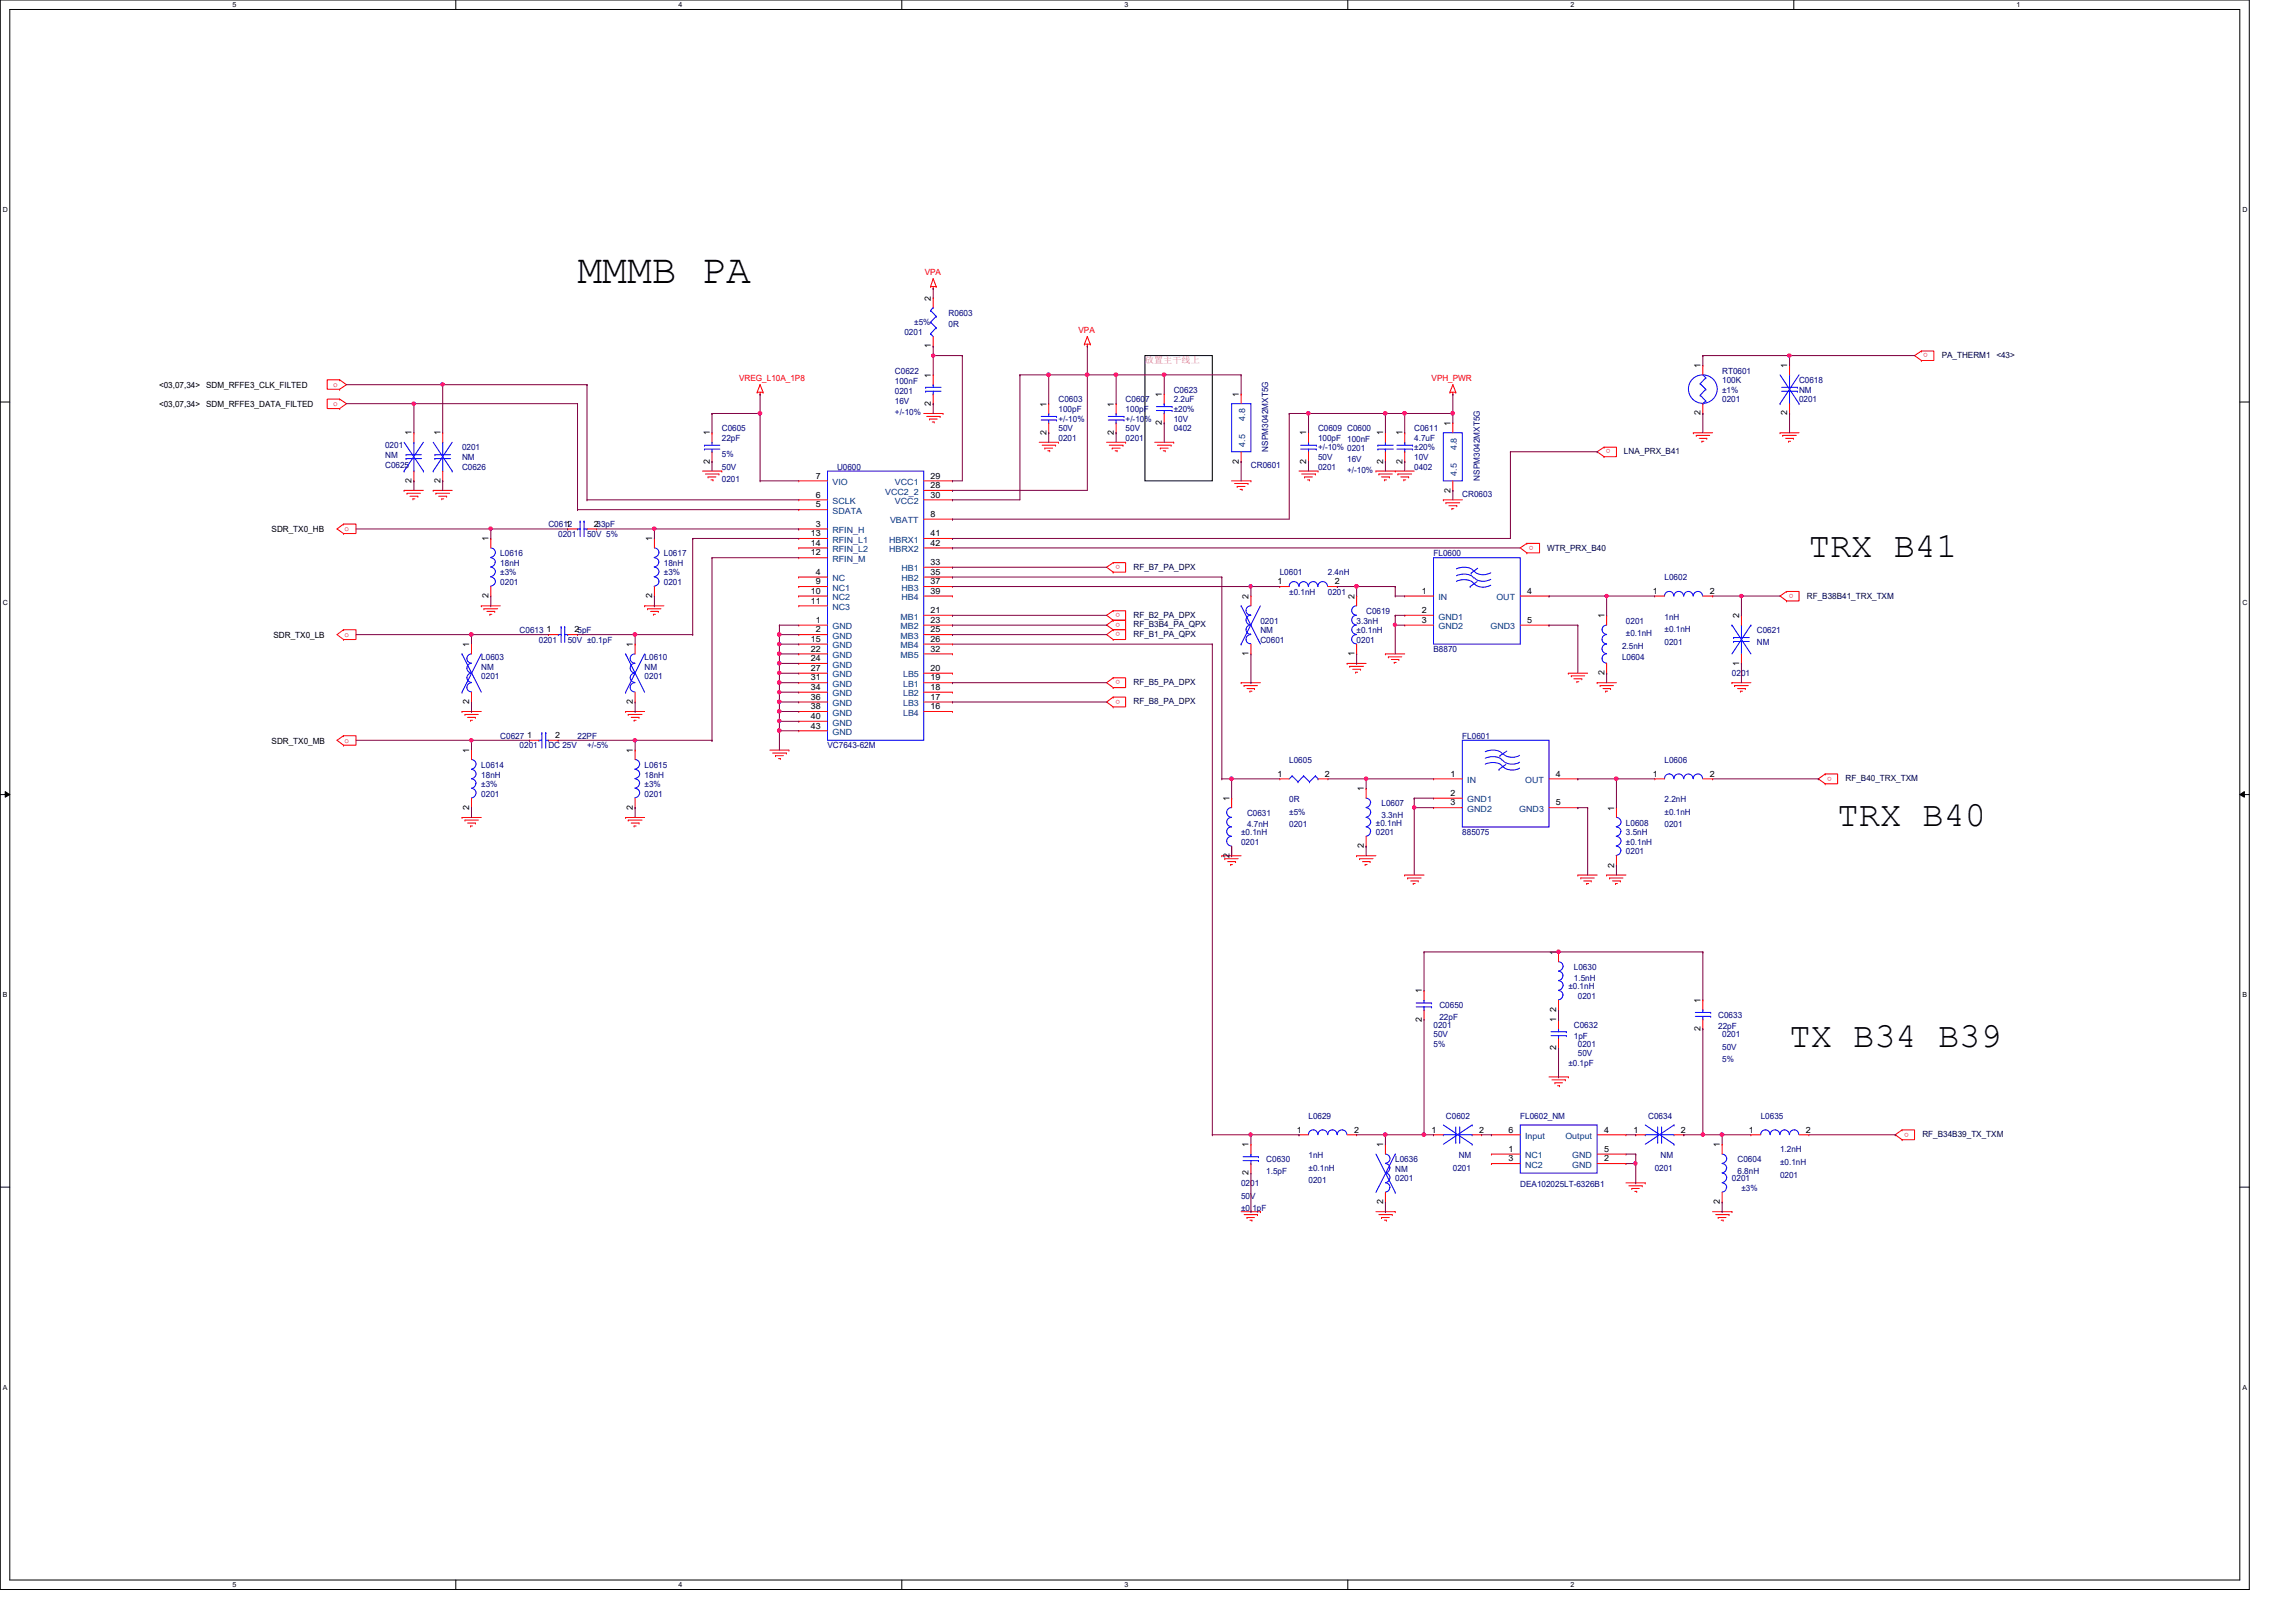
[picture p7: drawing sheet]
<svg xmlns="http://www.w3.org/2000/svg" width="297mm" height="210mm" viewBox="0 0 297 210" stroke-linecap="round" stroke-linejoin="round" font-family="sans-serif">
<defs><g id="words">
<text font-size="5.3" x="74.7" y="36.6">MMMB PA</text>
<g font-size="4.6">
<text x="234" y="72.1">TRX B41</text>
<text x="237.7" y="106.9">TRX B40</text>
<text x="231.5" y="135.6">TX B34 B39</text>
</g>
<g font-size="1.1" fill="#f00">
<text x="119.6" y="35.6">VPA</text>
<text x="139.5" y="43.1">VPA</text>
<text x="249.4" y="45.7" transform="rotate(180 249.4 45.7)">o</text>
<text x="43.1" y="52.6">o</text>
<text x="43.1" y="50.1">o</text>
<text x="95.6" y="49.3">VREG_L10A_1P8</text>
<text x="185.2" y="49.3">VPH_PWR</text>
<text x="208.4" y="58.2" transform="rotate(180 208.4 58.2)">o</text>
<text x="44.6" y="68.7">o</text>
<text x="198.4" y="70.6" transform="rotate(180 198.4 70.6)">o</text>
<text x="144.9" y="73.1" transform="rotate(180 144.9 73.1)">o</text>
<text x="232" y="76.8" transform="rotate(180 232 76.8)">o</text>
<text x="44.6" y="82.4">o</text>
<text x="144.9" y="79.3" transform="rotate(180 144.9 79.3)">o</text>
<text x="144.9" y="80.6" transform="rotate(180 144.9 80.6)">o</text>
<text x="144.9" y="81.8" transform="rotate(180 144.9 81.8)">o</text>
<text x="144.9" y="88.1" transform="rotate(180 144.9 88.1)">o</text>
<text x="144.9" y="90.6" transform="rotate(180 144.9 90.6)">o</text>
<text x="44.6" y="96.1">o</text>
<text x="237" y="100.5" transform="rotate(180 237 100.5)">o</text>
<text x="247" y="146.6" transform="rotate(180 247 146.6)">o</text>
</g>
<g font-size="1.1">
<text x="120.4" y="38.9" transform="rotate(-90 120.4 38.9)">2</text>
<text x="120.4" y="45.1" transform="rotate(-90 120.4 45.1)">1</text>
<text x="220" y="47.6" transform="rotate(-90 220 47.6)">1</text>
<text x="231.2" y="47.6" transform="rotate(-90 231.2 47.6)">1</text>
<text x="20.6" y="52.7">&lt;03,07,34&gt; SDM_RFFE3_DATA_FILTED</text>
<text x="20.6" y="50.2">&lt;03,07,34&gt; SDM_RFFE3_CLK_FILTED</text>
<text x="120.4" y="52.5" transform="rotate(-90 120.4 52.5)">2</text>
<text x="120.4" y="48.9" transform="rotate(-90 120.4 48.9)">1</text>
<text x="135.4" y="52.6" transform="rotate(-90 135.4 52.6)">1</text>
<text x="144.1" y="52.6" transform="rotate(-90 144.1 52.6)">1</text>
<text x="150.3" y="51.4" transform="rotate(-90 150.3 51.4)">1</text>
<text x="160.3" y="51.4" transform="rotate(-90 160.3 51.4)">1</text>
<text x="220" y="53.8" transform="rotate(-90 220 53.8)">2</text>
<text x="231.2" y="53.8" transform="rotate(-90 231.2 53.8)">2</text>
<text x="53.3" y="56.3" transform="rotate(-90 53.3 56.3)">1</text>
<text x="57" y="56.3" transform="rotate(-90 57 56.3)">1</text>
<text x="91.8" y="60" transform="rotate(-90 91.8 60)">2</text>
<text x="91.8" y="56.3" transform="rotate(-90 91.8 56.3)">1</text>
<text x="135.4" y="56.3" transform="rotate(-90 135.4 56.3)">2</text>
<text x="144.1" y="56.3" transform="rotate(-90 144.1 56.3)">2</text>
<text x="150.3" y="55" transform="rotate(-90 150.3 55)">2</text>
<text x="160.3" y="60" transform="rotate(-90 160.3 60)">2</text>
<text x="169" y="60" transform="rotate(-90 169 60)">2</text>
<text x="169" y="56.3" transform="rotate(-90 169 56.3)">1</text>
<text x="178.9" y="60" transform="rotate(-90 178.9 60)">2</text>
<text x="178.9" y="56.3" transform="rotate(-90 178.9 56.3)">1</text>
<text x="181.4" y="60" transform="rotate(-90 181.4 60)">2</text>
<text x="181.4" y="56.3" transform="rotate(-90 181.4 56.3)">1</text>
<text x="187.7" y="55.1" transform="rotate(-90 187.7 55.1)">1</text>
<text x="53.3" y="62.5" transform="rotate(-90 53.3 62.5)">2</text>
<text x="57" y="62.5" transform="rotate(-90 57 62.5)">2</text>
<text x="105.5" y="65.7">5</text>
<text x="105.5" y="64.4">6</text>
<text x="105.5" y="61.9">7</text>
<text x="120.4" y="61.9">29</text>
<text x="120.4" y="64.4">30</text>
<text x="120.4" y="63.2">28</text>
<text x="187.7" y="63.8" transform="rotate(-90 187.7 63.8)">2</text>
<text x="35.1" y="68.9">SDR_TX0_HB</text>
<text x="63.2" y="70" transform="rotate(-90 63.2 70)">1</text>
<text x="73.2" y="68.2">1</text>
<text x="76.8" y="68.2">233pF</text>
<text x="84.4" y="70" transform="rotate(-90 84.4 70)">1</text>
<text x="104.9" y="70.6">14</text>
<text x="104.9" y="71.9">12</text>
<text x="104.9" y="69.4">13</text>
<text x="105.5" y="68.2">3</text>
<text x="120.4" y="69.4">41</text>
<text x="120.4" y="70.6">42</text>
<text x="120.4" y="66.9">8</text>
<text x="63.2" y="77.4" transform="rotate(-90 63.2 77.4)">2</text>
<text x="84.4" y="77.4" transform="rotate(-90 84.4 77.4)">2</text>
<text x="104.9" y="76.8">10</text>
<text x="105.5" y="74.4">4</text>
<text x="105.5" y="75.6">9</text>
<text x="120.4" y="73.1">33</text>
<text x="120.4" y="74.4">35</text>
<text x="120.4" y="75.6">37</text>
<text x="120.4" y="76.8">39</text>
<text x="161.5" y="77.5" transform="rotate(-90 161.5 77.5)">2</text>
<text x="165.3" y="75.6">1</text>
<text x="172.7" y="75.6">2</text>
<text x="175.2" y="77.5" transform="rotate(-90 175.2 77.5)">2</text>
<text x="183.9" y="76.8">1</text>
<text x="197.6" y="76.8">4</text>
<text x="213.8" y="76.8">1</text>
<text x="221.2" y="76.8">2</text>
<text x="35.4" y="82.5">SDR_TX0_LB</text>
<text x="60.7" y="83.7" transform="rotate(-90 60.7 83.7)">1</text>
<text x="70.7" y="81.8">1</text>
<text x="74.3" y="81.8">25pF</text>
<text x="81.9" y="83.7" transform="rotate(-90 81.9 83.7)">1</text>
<text x="104.9" y="83.1">15</text>
<text x="104.9" y="78.1">11</text>
<text x="105.5" y="80.6">1</text>
<text x="105.5" y="81.8">2</text>
<text x="120.4" y="79.3">21</text>
<text x="120.4" y="83.1">26</text>
<text x="120.4" y="80.6">23</text>
<text x="120.4" y="81.8">25</text>
<text x="183.9" y="80.6">3</text>
<text x="183.9" y="79.3">2</text>
<text x="197.6" y="80.6">5</text>
<text x="207.6" y="80" transform="rotate(-90 207.6 80)">1</text>
<text x="225" y="80" transform="rotate(-90 225 80)">2</text>
<text x="104.9" y="84.3">22</text>
<text x="104.9" y="85.6">24</text>
<text x="104.9" y="86.8">27</text>
<text x="104.9" y="88.1">31</text>
<text x="104.9" y="89.3">34</text>
<text x="120.4" y="84.3">32</text>
<text x="120.4" y="89.3">18</text>
<text x="120.4" y="88.1">19</text>
<text x="120.4" y="86.8">20</text>
<text x="161.5" y="84.9" transform="rotate(-90 161.5 84.9)">1</text>
<text x="175.2" y="84.9" transform="rotate(-90 175.2 84.9)">1</text>
<text x="207.6" y="87.4" transform="rotate(-90 207.6 87.4)">2</text>
<text x="225" y="86.1" transform="rotate(-90 225 86.1)">1</text>
<text x="60.7" y="91.1" transform="rotate(-90 60.7 91.1)">2</text>
<text x="68.2" y="95.5">1</text>
<text x="71.8" y="95.5">2</text>
<text x="81.9" y="91.1" transform="rotate(-90 81.9 91.1)">2</text>
<text x="104.9" y="90.6">36</text>
<text x="104.9" y="91.8">38</text>
<text x="104.9" y="93">40</text>
<text x="104.9" y="94.3">43</text>
<text x="120.4" y="91.8">16</text>
<text x="120.4" y="90.6">17</text>
<text x="35.1" y="96.3">SDR_TX0_MB</text>
<text x="60.7" y="97.4" transform="rotate(-90 60.7 97.4)">1</text>
<text x="81.9" y="97.4" transform="rotate(-90 81.9 97.4)">1</text>
<text x="165.3" y="100.5">1</text>
<text x="171.4" y="100.5">2</text>
<text x="187.7" y="100.5">1</text>
<text x="201.3" y="100.5">4</text>
<text x="213.8" y="100.5">1</text>
<text x="221.2" y="100.5">2</text>
<text x="60.7" y="104.8" transform="rotate(-90 60.7 104.8)">2</text>
<text x="81.9" y="104.8" transform="rotate(-90 81.9 104.8)">2</text>
<text x="159" y="103.6" transform="rotate(-90 159 103.6)">1</text>
<text x="176.4" y="102.4" transform="rotate(-90 176.4 102.4)">1</text>
<text x="187.7" y="104.2">3</text>
<text x="187.7" y="103">2</text>
<text x="201.3" y="104.2">5</text>
<text x="208.8" y="104.9" transform="rotate(-90 208.8 104.9)">1</text>
<text x="159" y="111" transform="rotate(-90 159 111)">2</text>
<text x="176.4" y="109.8" transform="rotate(-90 176.4 109.8)">2</text>
<text x="208.8" y="112.3" transform="rotate(-90 208.8 112.3)">2</text>
<text x="201.3" y="123.6" transform="rotate(-90 201.3 123.6)">1</text>
<text x="183.9" y="128.5" transform="rotate(-90 183.9 128.5)">1</text>
<text x="201.3" y="130.9" transform="rotate(-90 201.3 130.9)">2</text>
<text x="220" y="129.8" transform="rotate(-90 220 129.8)">1</text>
<text x="183.9" y="132.2" transform="rotate(-90 183.9 132.2)">2</text>
<text x="201.3" y="135.9" transform="rotate(-90 201.3 135.9)">2</text>
<text x="201.3" y="132.2" transform="rotate(-90 201.3 132.2)">1</text>
<text x="220" y="133.4" transform="rotate(-90 220 133.4)">2</text>
<text x="161.5" y="148.5" transform="rotate(-90 161.5 148.5)">1</text>
<text x="167.8" y="146.6">1</text>
<text x="175.2" y="146.6">2</text>
<text x="178.9" y="148.5" transform="rotate(-90 178.9 148.5)">1</text>
<text x="185.2" y="146.6">1</text>
<text x="191.3" y="146.6">2</text>
<text x="195.2" y="149.1">1</text>
<text x="195.2" y="146.6">6</text>
<text x="207.5" y="149.1">5</text>
<text x="207.5" y="146.6">4</text>
<text x="211.3" y="146.6">1</text>
<text x="217.5" y="146.6">2</text>
<text x="222.5" y="148.5" transform="rotate(-90 222.5 148.5)">1</text>
<text x="226.3" y="146.6">1</text>
<text x="233.6" y="146.6">2</text>
<text x="161.5" y="152.1" transform="rotate(-90 161.5 152.1)">2</text>
<text x="178.9" y="155.8" transform="rotate(-90 178.9 155.8)">2</text>
<text x="195.2" y="150.3">3</text>
<text x="207.5" y="150.3">2</text>
<text x="222.5" y="155.8" transform="rotate(-90 222.5 155.8)">2</text>
</g>
<g font-size="1.1" fill="#000080">
<text x="122.7" y="40.9">R0603</text>
<text x="117" y="43.3">0201</text>
<text x="118.3" y="42.1">±5%</text>
<text x="122.7" y="42.4">0R</text>
<text x="115.8" y="48.3">C0622</text>
<text x="115.8" y="49.7">100nF</text>
<text x="115.8" y="51">0201</text>
<text x="115.8" y="52.3">16V</text>
<text x="115.8" y="53.7">+/-10%</text>
<text x="136.9" y="52.1">C0603</text>
<text x="136.9" y="53.3">100pF</text>
<text x="145.6" y="52.1">C0607</text>
<text x="145.6" y="53.3">100pF</text>
<text x="151.8" y="50.8">C0623</text>
<text x="151.8" y="52.1">2.2uF</text>
<text x="151.8" y="53.3">±20%</text>
<text x="222.8" y="48.3">RT0601</text>
<text x="222.8" y="49.6">100K</text>
<text x="222.8" y="50.8">±1%</text>
<text x="222.8" y="52.1">0201</text>
<text x="232.7" y="49.6">C0618</text>
<text x="232.7" y="50.8">NM</text>
<text x="232.7" y="52.1">0201</text>
<text x="49.8" y="59.3">NM</text>
<text x="49.8" y="58">0201</text>
<text x="59.8" y="59.5">NM</text>
<text x="59.8" y="58.3">0201</text>
<text x="93.4" y="55.8">C0605</text>
<text x="93.4" y="57.1">22pF</text>
<text x="93.4" y="59.2">5%</text>
<text x="136.9" y="57.1">0201</text>
<text x="136.9" y="55.8">50V</text>
<text x="136.9" y="54.6">+/-10%</text>
<text x="145.6" y="57.1">0201</text>
<text x="145.6" y="55.8">50V</text>
<text x="145.6" y="54.6">+/-10%</text>
<text x="151.8" y="55.8">0402</text>
<text x="151.8" y="54.6">10V</text>
<text x="164.1" y="58.5" transform="rotate(-90 164.1 58.5)">NSPM3042MXT5G</text>
<text x="170.5" y="55.8">C0609 C0600</text>
<text x="170.5" y="57.1">100pF</text>
<text x="170.5" y="59.5">50V</text>
<text x="170.5" y="58.3">+/-10% 0201</text>
<text x="174.3" y="57.2">100nF</text>
<text x="174.3" y="59.8">16V</text>
<text x="183" y="55.8">C0611</text>
<text x="183" y="57.1">4.7uF</text>
<text x="183" y="59.5">10V</text>
<text x="183" y="58.3">±20%</text>
<text x="49.8" y="60.5">C0625</text>
<text x="59.8" y="60.8">C0626</text>
<text x="93.4" y="62.4">0201</text>
<text x="93.4" y="60.8">50V</text>
<text x="108.3" y="60.8">U0600</text>
<text x="161.8" y="60.5">CR0601</text>
<text x="170.5" y="60.8">0201</text>
<text x="174.3" y="61.2">+/-10%</text>
<text x="183" y="60.8">0402</text>
<text x="189.2" y="64.3">CR0603</text>
<text x="191.5" y="62.2" transform="rotate(-90 191.5 62.2)">NSPM3042MXT5G</text>
<text x="64.7" y="72">L0616</text>
<text x="70.9" y="68.2">C0612</text>
<text x="72.2" y="69.5">0201</text>
<text x="75.9" y="69.5">50V 5%</text>
<text x="85.9" y="72">L0617</text>
<text x="185.5" y="72">FL0600</text>
<text x="64.7" y="73.2">18nH</text>
<text x="64.7" y="74.5">±3%</text>
<text x="64.7" y="75.7">0201</text>
<text x="85.9" y="73.2">18nH</text>
<text x="85.9" y="74.5">±3%</text>
<text x="85.9" y="75.7">0201</text>
<text x="165.6" y="74.5">L0601</text>
<text x="166.8" y="77">±0.1nH</text>
<text x="171.8" y="74.5">2.4nH</text>
<text x="171.8" y="77">0201</text>
<text x="215.3" y="75.1">L0602</text>
<text x="67.2" y="82">C0613</text>
<text x="69.7" y="83.2">0201</text>
<text x="73.4" y="83.2">50V ±0.1pF</text>
<text x="163.1" y="83.2">C0601</text>
<text x="163.1" y="82">NM</text>
<text x="163.1" y="80.7">0201</text>
<text x="175.5" y="80.7">3.3nH</text>
<text x="175.5" y="82">±0.1nH</text>
<text x="175.5" y="83.2">0201</text>
<text x="176.7" y="79.5">C0619</text>
<text x="209.8" y="83.9">2.5nH</text>
<text x="210.4" y="82.3">±0.1nH</text>
<text x="210.4" y="80.7">0201</text>
<text x="215.3" y="80.2">1nH</text>
<text x="215.3" y="81.8">±0.1nH</text>
<text x="215.3" y="83.4">0201</text>
<text x="227.3" y="82">C0621</text>
<text x="227.3" y="83.4">NM</text>
<text x="62.3" y="85.4">L0603</text>
<text x="62.3" y="86.7">NM</text>
<text x="62.3" y="87.9">0201</text>
<text x="83.4" y="85.4">L0610</text>
<text x="83.4" y="86.7">NM</text>
<text x="83.4" y="87.9">0201</text>
<text x="185.5" y="84.4">B8870</text>
<text x="209.8" y="85.4">L0604</text>
<text x="224.1" y="87.5">0201</text>
<text x="64.7" y="95.6">C0627</text>
<text x="74.7" y="95.6">22PF</text>
<text x="189.2" y="95.6">FL0601</text>
<text x="62.3" y="99.4">L0614</text>
<text x="62.3" y="100.6">18nH</text>
<text x="62.3" y="101.9">±3%</text>
<text x="67.2" y="96.9">0201</text>
<text x="70.9" y="96.9">DC 25V</text>
<text x="75.9" y="96.9">+/-5%</text>
<text x="83.4" y="99.4">L0615</text>
<text x="83.4" y="100.6">18nH</text>
<text x="83.4" y="101.9">±3%</text>
<text x="107.1" y="96.9">VC7643-62M</text>
<text x="166.8" y="98.8">L0605</text>
<text x="215.3" y="98.8">L0606</text>
<text x="62.3" y="103.1">0201</text>
<text x="83.4" y="103.1">0201</text>
<text x="161.3" y="105.6">C0631</text>
<text x="161.3" y="107.1">4.7nH</text>
<text x="166.8" y="103.8">0R</text>
<text x="166.8" y="105.5">±5%</text>
<text x="166.8" y="107.1">0201</text>
<text x="178" y="106.8">±0.1nH</text>
<text x="178.7" y="104.4">L0607</text>
<text x="178.7" y="105.8">3.3nH</text>
<text x="210.4" y="106.8">L0608</text>
<text x="215.3" y="103.8">2.2nH</text>
<text x="215.3" y="105.5">±0.1nH</text>
<text x="215.3" y="107.1">0201</text>
<text x="160.6" y="108.1">±0.1nH</text>
<text x="160.6" y="109.3">0201</text>
<text x="178" y="108.1">0201</text>
<text x="189.2" y="108.1">885075</text>
<text x="210.4" y="108.1">3.5nH</text>
<text x="210.4" y="109.3">±0.1nH</text>
<text x="210.4" y="110.6">0201</text>
<text x="203.6" y="125.5">L0630</text>
<text x="186.2" y="130.5">C0650</text>
<text x="186.2" y="132">22pF</text>
<text x="202.9" y="128">±0.1nH</text>
<text x="203.6" y="127">1.5nH</text>
<text x="204.1" y="129.2">0201</text>
<text x="222.3" y="131.7">C0633</text>
<text x="185.5" y="133">0201</text>
<text x="185.5" y="134.2">50V</text>
<text x="185.5" y="135.5">5%</text>
<text x="202.9" y="138">±0.1pF</text>
<text x="203.6" y="133">C0632</text>
<text x="203.6" y="134.5">1pF</text>
<text x="204.1" y="135.5">0201</text>
<text x="204.1" y="136.7">50V</text>
<text x="222.3" y="133.2">22pF</text>
<text x="222.8" y="134.2">0201</text>
<text x="222.8" y="135.8">50V</text>
<text x="222.8" y="137.5">5%</text>
<text x="169.3" y="144.8">L0629</text>
<text x="169.3" y="149.9">1nH</text>
<text x="187.1" y="144.8">C0602</text>
<text x="188.7" y="149.9">NM</text>
<text x="196.7" y="144.8">FL0602_NM</text>
<text x="213.2" y="144.8">C0634</text>
<text x="214.8" y="149.9">NM</text>
<text x="227.8" y="144.8">L0635</text>
<text x="230.3" y="149.1">1.2nH</text>
<text x="160.6" y="153.5">0201</text>
<text x="160.6" y="155.1">50V</text>
<text x="163.8" y="150.4">C0630</text>
<text x="163.8" y="151.9">1.5pF</text>
<text x="169.3" y="151.5">±0.1nH</text>
<text x="169.3" y="153.1">0201</text>
<text x="180.5" y="150.4">L0636</text>
<text x="180.5" y="151.6">NM</text>
<text x="180.5" y="152.9">0201</text>
<text x="188" y="151.5">0201</text>
<text x="196.7" y="153.6">DEA102025LT-6326B1</text>
<text x="214.1" y="151.5">0201</text>
<text x="224.1" y="152.9">0201</text>
<text x="224.8" y="150.4">C0604</text>
<text x="224.8" y="151.9">6.8nH</text>
<text x="225.3" y="154.1">±3%</text>
<text x="230.3" y="150.7">±0.1nH</text>
<text x="230.3" y="152.4">0201</text>
<text x="160.6" y="156.8">±0.1pF</text>
</g>
<text font-size="1.1" fill="#f0f" x="148.1" y="46.9">器放是放放放</text>
<g font-size="1.1" fill="#000040">
<text x="251.2" y="46.4">PA_THERM1 &lt;43&gt;</text>
<text x="210.1" y="58.8">LNA_PRX_B41</text>
<text x="200.1" y="71.2">WTR_PRX_B40</text>
<text x="146.6" y="73.7">RF_B7_PA_DPX</text>
<text x="233.8" y="77.5">RF_B38B41_TRX_TXM</text>
<text x="146.6" y="80">RF_B2_PA_DPX</text>
<text x="146.6" y="81.2">RF_B3B4_PA_QPX</text>
<text x="146.6" y="82.4">RF_B1_PA_QPX</text>
<text x="146.6" y="88.6">RF_B5_PA_DPX</text>
<text x="146.6" y="91.1">RF_B8_PA_DPX</text>
<text x="238.8" y="101.1">RF_B40_TRX_TXM</text>
<text x="248.7" y="147.2">RF_B34B39_TX_TXM</text>
</g>
<g font-size="1.1" fill="#004080">
<text x="161.1" y="57.8" transform="rotate(-90 161.1 57.8)">4.5</text>
<text x="161.1" y="54.5" transform="rotate(-90 161.1 54.5)">4.8</text>
<text x="188.5" y="58.3" transform="rotate(-90 188.5 58.3)">4.8</text>
<text x="107.7" y="65.2">SCLK</text>
<text x="107.7" y="62.8">VIO</text>
<text x="114.5" y="64">VCC2_2</text>
<text x="115.8" y="62.8">VCC1</text>
<text x="115.8" y="65.2">VCC2</text>
<text x="188.5" y="61.6" transform="rotate(-90 188.5 61.6)">4.5</text>
<text x="107.7" y="71.5">RFIN_L2</text>
<text x="107.7" y="69">RFIN_H</text>
<text x="107.7" y="66.5">SDATA</text>
<text x="107.7" y="70.2">RFIN_L1</text>
<text x="115" y="70.2">HBRX1</text>
<text x="115" y="71.5">HBRX2</text>
<text x="115.1" y="67.7">VBATT</text>
<text x="107.7" y="75.2">NC</text>
<text x="107.7" y="76.5">NC1</text>
<text x="107.7" y="77.7">NC2</text>
<text x="107.7" y="72.7">RFIN_M</text>
<text x="116.6" y="74">HB1</text>
<text x="116.6" y="75.2">HB2</text>
<text x="116.6" y="76.5">HB3</text>
<text x="116.6" y="77.7">HB4</text>
<text x="186.1" y="77.7">IN</text>
<text x="193.6" y="77.7">OUT</text>
<text x="107.7" y="81.4">GND</text>
<text x="107.7" y="82.7">GND</text>
<text x="107.7" y="83.9">GND</text>
<text x="107.7" y="79">NC3</text>
<text x="116.5" y="80.2">MB1</text>
<text x="116.5" y="83.9">MB4</text>
<text x="116.5" y="81.4">MB2</text>
<text x="116.5" y="82.7">MB3</text>
<text x="186.1" y="81.4">GND2</text>
<text x="186.1" y="80.2">GND1</text>
<text x="192.8" y="81.4">GND3</text>
<text x="107.7" y="85.2">GND</text>
<text x="107.7" y="86.4">GND</text>
<text x="107.7" y="87.7">GND</text>
<text x="107.7" y="88.9">GND</text>
<text x="116.5" y="85.2">MB5</text>
<text x="116.8" y="88.9">LB1</text>
<text x="116.8" y="87.7">LB5</text>
<text x="107.7" y="91.4">GND</text>
<text x="107.7" y="92.6">GND</text>
<text x="107.7" y="93.9">GND</text>
<text x="107.7" y="90.1">GND</text>
<text x="107.7" y="95.1">GND</text>
<text x="116.8" y="92.6">LB4</text>
<text x="116.8" y="91.4">LB3</text>
<text x="116.8" y="90.1">LB2</text>
<text x="189.8" y="101.3">IN</text>
<text x="197.3" y="101.3">OUT</text>
<text x="189.8" y="105.1">GND2</text>
<text x="189.8" y="103.8">GND1</text>
<text x="196.6" y="105.1">GND3</text>
<text x="197.3" y="149.9">NC1</text>
<text x="197.3" y="147.4">Input</text>
<text x="202.5" y="147.4">Output</text>
<text x="203.4" y="149.9">GND</text>
<text x="197.3" y="151.1">NC2</text>
<text x="203.4" y="151.1">GND</text>
</g>
<g font-size=".9">
<text x="30.1" y=".9">5</text>
<text x="87.8" y=".9">4</text>
<text x="145.5" y=".9">3</text>
<text x="203.2" y=".9">2</text>
<text x="260.9" y=".9">1</text>
<text x=".4" y="27.4">D</text>
<text x="290.1" y="27.4">D</text>
<text x=".4" y="78.2">C</text>
<text x="290.1" y="78.2">C</text>
<text x=".4" y="129">B</text>
<text x="290.1" y="129">B</text>
<text x=".4" y="179.8">A</text>
<text x="290.1" y="179.8">A</text>
<text x="30.1" y="205.4">5</text>
<text x="87.8" y="205.4">4</text>
<text x="145.5" y="205.4">3</text>
<text x="203.2" y="205.4">2</text>
</g>
</g></defs>
<path d="M0 0h291v205.7h-291zM1.3 1.2h288.5v203.3h-288.5z" fill="none" stroke="#000" stroke-width=".13"/>
<g fill="#fff">
<path d="M30.1 .1h.5v1h-.5z"/>
<path d="M30.1 204.6h.5v1h-.5z"/>
</g>
<path d="M59 0v1.2M59 204.5v1.2" fill="none" stroke="#000" stroke-width=".13"/>
<g fill="#fff">
<path d="M87.8 .1h.5v1h-.5z"/>
<path d="M87.8 204.6h.5v1h-.5z"/>
</g>
<path d="M116.7 0v1.2M116.7 204.5v1.2" fill="none" stroke="#000" stroke-width=".13"/>
<g fill="#fff">
<path d="M145.5 .1h.5v1h-.5z"/>
<path d="M145.5 204.6h.5v1h-.5z"/>
</g>
<path d="M174.4 0v1.2M174.4 204.5v1.2" fill="none" stroke="#000" stroke-width=".13"/>
<g fill="#fff">
<path d="M203.2 .1h.5v1h-.5z"/>
<path d="M203.2 204.6h.5v1h-.5z"/>
</g>
<path d="M232.1 0v1.2" fill="none" stroke="#000" stroke-width=".13"/>
<g fill="#fff">
<path d="M260.9 .1h.5v1h-.5z"/>
<path d="M.4 26.6h.6v1h-.6z"/>
<path d="M290.1 26.6h.6v1h-.6z"/>
<path d="M.4 77.4h.6v1h-.6z"/>
<path d="M290.1 77.4h.6v1h-.6z"/>
</g>
<path d="M0 52h1.3M289.8 52h1.2" fill="none" stroke="#000" stroke-width=".13"/>
<g fill="#fff">
<path d="M.4 128.2h.6v1h-.6z"/>
<path d="M290.1 128.2h.6v1h-.6z"/>
</g>
<path d="M0 102.8h1.3M.7 102.4l.6 .4-.6 .4zM289.8 102.8l.6-.4v.8zM289.8 102.8h1.2" fill="none" stroke="#000" stroke-width=".13"/>
<path d="M.7 102.4l.6 .4-.6 .4zM289.8 102.8l.6-.4v.8z" fill="#000"/>
<g fill="#fff">
<path d="M.4 179h.5v1h-.5z"/>
<path d="M290.1 179h.6v1h-.6z"/>
</g>
<path d="M148.1 46h8.7v16.2h-8.7zM0 153.6h1.3M289.8 153.6h1.2" fill="none" stroke="#000" stroke-width=".13"/>
<g fill="none" stroke="#f00" stroke-width=".13">
<path d="M120.4 37.1h.1M120.4 37.1h.7M120.7 37.3h.1M120.7 36.1h.1M120.7 38.6h.1M120.7 37.1v.2M120.7 38.6v1.2M120.7 36.1l.4 1M120.7 36.1l-.3 1M121.1 37.1h.1M43.9 51.6h.1M43.9 52.9h.1"/>
<path d="M43.9 51.6h-1.6v1.3h1.6M43.9 49.1h.1M43.9 50.4h.1M43.9 49.1h-1.6v1.3h1.6M43.9 51.6l.9 .6-.9 .7M43.9 49.1l.9 .7-.9 .6M53.5 56h.1M53.5 56v1.2M57.3 56h.1M57.3 56v1.2M92.1 56h.1M92.1 59.7h.1"/>
<path d="M92.1 56v1.2M92.1 58.5v1.2M98 50.8h.1M98 50.8h.7M98.3 51h.1M98.3 49.8h.1M98.3 50.8v.2M98.3 49.8l.4 1M98.3 49.8l-.3 1M98.7 50.8h.1M119.5 53.5h2.5M119.9 53.9h1.7"/>
<path d="M120.3 54.2h.1M120.3 54.2h.9M120.6 54.6h.3M120.7 48.5h.1M120.7 52.2h.1M120.7 44.8h.1M120.7 43.6v1.2M120.7 48.5v1.3M120.7 51v1.2M120.9 54.6h.1M121.6 53.9h.1M122 53.5h.1"/>
<path d="M134.4 57.2h2.5M134.8 57.6h1.8M135.2 58h.1M135.2 58h1M135.5 58.3h.3M135.7 52.2h.1M135.7 56h.1M135.7 52.2v1.3M135.7 54.7v1.3M135.8 58.3h.1M136.6 57.6h.1M136.9 57.2h.1"/>
<path d="M140.3 44.5h.1M140.3 44.5h.8M140.7 44.8h.1M140.7 43.6h.1M140.7 44.5v.3M140.7 43.6l.4 .9M140.7 43.6l-.4 .9M141.1 44.5h.1M143.2 57.2h2.4M143.5 57.6h1.8M143.9 58h.1M143.9 58h1"/>
<path d="M144.3 58.3h.2M144.4 52.2h.1M144.4 56h.1M144.4 52.2v1.3M144.4 54.7v1.3M144.5 58.3h.1M145.3 57.6h.1M145.6 57.2h.1M149.4 57.2h2.4M149.7 57.6h1.8M150.1 58h.1M150.1 58h1"/>
<path d="M150.5 58.3h.2M150.6 51h.1M150.6 54.7h.1M150.6 51v1.2M150.6 53.5v1.2M150.7 58.3h.1M151.5 57.6h.1M151.8 57.2h.1M160.6 51h.1M160.6 59.7h.1M160.6 51v1.2M160.6 58.5v1.2"/>
<path d="M169.3 56h.1M169.3 59.7h.1M169.3 56v1.2M169.3 58.5v1.2M179.2 56h.1M179.2 59.7h.1M179.2 56v1.2M179.2 58.5v1.2M181.7 56h.1M181.7 59.7h.1M181.7 56v1.2M181.7 58.5v1.2"/>
<path d="M187.6 50.8h.1M187.6 50.8h.7M188 51h.1M188 49.8h.1M188 54.7h.1M188 50.8v.2M188 54.7v1.3M188 49.8l.3 1M188 49.8l-.4 1M188.3 50.8h.1M207.5 59.1h.1M207.5 57.9h.1"/>
<path d="M207.5 57.9h1.6v1.2h-1.6M207.5 57.9l-.9 .6 .9 .6M219.1 56h.1M219.1 56h2.5M219.5 56.3h.1M219.5 56.3h1.7M219.8 56.7h1M220.2 57.1h.1M220.2 57.1h.2M220.3 47.3h.1M220.3 53.5h.1M220.3 47.3v1.2"/>
<path d="M220.3 52.2v1.3M220.8 56.7h.1M230.3 56h.1M230.3 56h2.4M230.6 56.3h.1M230.6 56.3h1.8M231 56.7h1M231.4 57.1h.1M231.4 57.1h.2M231.5 47.3h.1M231.5 53.5h.1M231.5 47.3v1.2"/>
<path d="M231.5 52.2v1.3M232 56.7h.1M248.6 46.7h.1M248.6 45.4h.1M248.6 45.4h1.6v1.3h-1.6M248.6 45.4l-.9 .6 .9 .7M44.4 67.8h.1M44.4 69h.1M44.4 67.8h1.7v1.2h-1.7M44.4 67.8l-.8 .7 .8 .5M52.3 63.5h.1M52.3 63.5h2.5"/>
<path d="M52.7 63.8h.1M52.7 63.8h1.7M53 64.2h1.1M53.4 64.6h.1M53.4 64.6h.3M53.5 62.2h.1M53.5 61v1.2M54.1 64.2h.1M56 63.5h.1M56 63.5h2.5M56.4 63.8h.1M56.4 63.8h1.8"/>
<path d="M56.8 64.2h1M57.1 64.6h.1M57.1 64.6h.3M57.3 62.2h.1M57.3 61v1.2M57.8 64.2h.1M62.3 78.4h.1M62.3 78.4h2.4M62.6 78.8h.1M62.6 78.8h1.8M63 79.1h1M63.4 79.5h.1"/>
<path d="M63.4 79.5h.2M63.5 69.7h.1M63.5 77.1h.1M63.5 69.7v1.2M63.5 75.9v1.2M64 79.1h.1M73.4 68.5h.1M73.4 68.5h1.3M75.9 68.5h1.3M77.2 68.5h.1M83.4 78.4h.1M83.4 78.4h2.5"/>
<path d="M83.8 78.8h.1M83.8 78.8h1.7M84.2 79.1h1M84.5 79.5h.1M84.5 79.5h.3M84.7 69.7h.1M84.7 77.1h.1M84.7 69.7v1.2M84.7 75.9v1.2M85.2 79.1h.1M90.9 61h2.5M91.3 61.3h1.7"/>
<path d="M91.6 61.7h.1M91.6 61.7h1M92 62.1h.2M92.2 62.1h.1M93 61.3h.1M93.4 61h.1M103.3 70.9h.1M103.3 68.5h.1M103.3 74.7h.1M103.3 66h.1M103.3 64.7h.1M103.3 62.2h.1"/>
<path d="M103.3 75.9h.1M103.3 77.1h.1M103.3 78.4h.1M103.3 72.2h.1M103.3 69.7h.1M103.3 62.2h3.8M103.3 64.7h3.8M103.3 78.4h3.8M103.3 77.1h3.8M103.3 70.9h3.8M103.3 69.7h3.8M103.3 68.5h3.8"/>
<path d="M103.3 74.7h3.8M103.3 66h3.8M103.3 75.9h3.8M103.3 72.2h3.8M119.5 62.2h3.7M119.5 64.7h3.7M119.5 63.5h3.7M119.5 77.1h3.7M119.5 79.6h3.7M119.5 70.9h3.7M119.5 69.7h3.7M119.5 74.7h3.7"/>
<path d="M119.5 67.2h3.7M119.5 75.9h3.7M119.5 73.4h3.7M123.2 69.7h.1M123.2 67.2h.1M123.2 62.2h.1M123.2 63.5h.1M123.2 79.6h.1M123.2 64.7h.1M123.2 73.4h.1M123.2 74.7h.1M123.2 75.9h.1"/>
<path d="M123.2 77.1h.1M123.2 70.9h.1M144 74h.1M144 72.8h.1M144 72.8h1.6v1.2h-1.6M144 79h.1M144 79h1.6v1.3h-1.6M144 72.8l-.8 .6 .8 .6M144 79l-.8 .6 .8 .7M159.3 62.2h2.5M159.7 62.6h1.8M160.1 62.9h.1"/>
<path d="M160.1 62.9h1M160.4 63.3h.3M160.7 63.3h.1M161.5 62.6h.1M161.8 62.2h.1M161.8 77.1h.1M161.8 77.1v1.3M165.6 75.9h.1M165.6 75.9h1.2M168.1 61h2.4M168.4 61.3h1.8M168.8 61.7h.1"/>
<path d="M168.8 61.7h1M169.2 62.1h.2M169.4 62.1h.1M170.2 61.3h.1M170.5 61h.1M171.8 75.9h1.2M173 75.9h.1M175.5 77.1h.1M175.5 77.1v1.3M178 61h.1M178 61h5M178.4 61.3h.1"/>
<path d="M178.4 61.3h1.7M178.7 61.7h1M179.1 62.1h.1M179.1 62.1h.3M179.7 61.7h.1M180.5 61h.1M180.8 61.3h.1M180.8 61.3h1.8M181.2 61.7h1M181.6 62.1h.1M181.6 62.1h.3M181.7 77.1h.1"/>
<path d="M181.7 79.6h.1M181.7 77.1h3.8M181.7 79.6h3.8M182.2 61.7h.1M186.7 64.7h.1M186.7 64.7h2.5M187.1 65.1h.1M187.1 65.1h1.7M187.4 65.4h1.1M187.8 65.8h.1M187.8 65.8h.3M188 63.5h.1"/>
<path d="M188 62.2v1.3M188.5 65.4h.1M196.7 77.1h3.7M197.5 71.5h.1M197.5 70.3h.1M197.5 70.3h1.7v1.2h-1.7M197.5 70.3l-.8 .6 .8 .6M200.4 77.1h.1M207.9 79.6h.1M207.9 79.6v1.3M214.1 77.1h.1M214.1 77.1h1.2"/>
<path d="M220.3 77.1h1.3M221.6 77.1h.1M225.3 79.6h.1M225.3 79.6v1.3M231.1 77.8h.1M231.1 76.5h.1M231.1 76.5h1.6v1.3h-1.6M231.1 76.5l-.8 .6 .8 .7M44.4 81.5h.1M44.4 82.8h.1M44.4 81.5h1.7v1.3h-1.7M44.4 95.2h.1"/>
<path d="M44.4 96.4h.1M44.4 95.2h1.7v1.2h-1.7M44.4 81.5l-.8 .6 .8 .7M44.4 95.2l-.8 .6 .8 .6M59.8 92.1h.1M59.8 92.1h2.5M60.2 92.5h.1M60.2 92.5h1.7M60.5 92.8h1M60.9 93.2h.1M60.9 93.2h.2M61 97.1h.1"/>
<path d="M61 83.4h.1M61 90.8h.1M61 83.4v1.2M61 89.6v1.2M61 97.1v1.2M61.5 92.8h.1M68.5 95.8h.1M68.5 95.8h1.2M70.9 82.1h.1M70.9 82.1h1.3M70.9 95.8h1.3M72.2 95.8h.1"/>
<path d="M73.4 82.1h1.3M74.7 82.1h.1M80.9 92.1h.1M80.9 92.1h2.5M81.3 92.5h.1M81.3 92.5h1.8M81.7 92.8h1M82 93.2h.1M82 93.2h.3M82.2 83.4h.1M82.2 90.8h.1M82.2 97.1h.1"/>
<path d="M82.2 83.4v1.2M82.2 89.6v1.2M82.2 97.1v1.2M82.7 92.8h.1M99.6 97.1h2.5M99.9 97.5h1.8M100.3 97.8h.1M100.3 97.8h1M100.7 98.2h.3M101 98.2h.1M101.7 97.5h.1M102.1 97.1h.1"/>
<path d="M103.3 80.9h.1M103.3 82.1h.1M103.3 83.4h.1M103.3 84.6h.1M103.3 85.9h.1M103.3 87.1h.1M103.3 88.3h.1M103.3 90.8h.1M103.3 92.1h.1M103.3 93.3h.1M103.3 89.6h.1M103.3 94.6h.1"/>
<path d="M103.3 88.3h3.8M103.3 85.9h3.8M103.3 84.6h3.8M103.3 87.1h3.8M103.3 92.1h3.8M103.3 80.9h3.8M103.3 82.1h3.8M103.3 83.4h3.8M103.3 90.8h3.8M103.3 93.3h3.8M103.3 89.6h3.8M103.3 94.6h3.8"/>
<path d="M119.5 88.3h3.7M119.5 84.6h3.7M119.5 87.1h3.7M119.5 92.1h3.7M119.5 80.9h3.7M119.5 82.1h3.7M119.5 83.4h3.7M119.5 90.8h3.7M119.5 89.6h3.7M123.2 92.1h.1M123.2 90.8h.1M123.2 89.6h.1"/>
<path d="M123.2 88.3h.1M123.2 87.1h.1M123.2 83.4h.1M123.2 80.9h.1M123.2 82.1h.1M123.2 84.6h.1M144 89h.1M144 87.7h.1M144 87.7h1.6v1.3h-1.6M144 91.5h.1M144 90.2h.1M144 90.2h1.6v1.3h-1.6"/>
<path d="M144 80.3h.1M144 81.5h.1M144 80.3h1.6v1.2h-1.6M144 82.8h.1M144 81.5h1.6v1.3h-1.6M144 87.7l-.8 .6 .8 .7M144 90.2l-.8 .6 .8 .7M144 80.3l-.8 .6 .8 .6M144 81.5l-.8 .6 .8 .7M160.6 88.3h.1M160.6 88.3h2.5M160.9 88.7h.1"/>
<path d="M160.9 88.7h1.8M161.3 89.1h1M161.7 89.5h.1M161.7 89.5h.3M161.8 84.6h.1M161.8 83.4v1.2M162.3 89.1h.1M174.3 85.9h.1M174.3 85.9h2.4M174.6 86.2h.1M174.6 86.2h1.8M175 86.6h1"/>
<path d="M175.4 87h.1M175.4 87h.2M175.5 84.6h.1M175.5 83.4v1.2M176 86.6h.1M179.2 84.6h.1M179.2 84.6h2.5M179.6 85h.1M179.6 85h1.8M180 85.3h1M180.4 85.7h.1M180.4 85.7h.2"/>
<path d="M181 85.3h.1M181.7 80.9h.1M181.7 80.9h3.8M196.7 80.9h3.7M200.4 80.9h.1M202.9 87.1h.1M202.9 87.1h2.5M203.3 87.5h.1M203.3 87.5h1.7M203.6 87.8h1M204 88.2h.1M204 88.2h.3"/>
<path d="M204.6 87.8h.1M206.6 88.3h.1M206.6 88.3h2.5M207 88.7h.1M207 88.7h1.7M207.4 89.1h1M207.7 89.5h.1M207.7 89.5h.3M207.9 87.1h.1M207.9 85.9v1.2M208.4 89.1h.1M224.1 88.3h.1"/>
<path d="M224.1 88.3h2.4M224.4 88.7h.1M224.4 88.7h1.8M224.8 89.1h1M225.2 89.5h.1M225.2 89.5h.2M225.3 85.9h.1M225.3 84.6v1.3M225.8 89.1h.1M59.8 105.8h.1M59.8 105.8h2.5M60.2 106.1h.1"/>
<path d="M60.2 106.1h1.7M60.5 106.5h1M60.9 106.9h.1M60.9 106.9h.2M61 104.5h.1M61 103.3v1.2M61.5 106.5h.1M80.9 105.8h.1M80.9 105.8h2.5M81.3 106.1h.1M81.3 106.1h1.8M81.7 106.5h1"/>
<path d="M82 106.9h.1M82 106.9h.3M82.2 104.5h.1M82.2 103.3v1.2M82.7 106.5h.1M158.1 110.7h.1M158.1 110.7h2.5M158.5 111.1h.1M158.5 111.1h1.7M158.8 111.5h1M159.2 111.9h.1M159.2 111.9h.3"/>
<path d="M159.3 103.3h.1M159.3 110.7h.1M159.3 103.3v1.2M159.3 109.5v1.2M159.8 111.5h.1M165.6 100.8h.1M165.6 100.8h1.2M170.5 100.8h1.3M171.8 100.8h.1M175.5 110.7h.1M175.5 110.7h2.5M175.9 111.1h.1"/>
<path d="M175.9 111.1h1.7M176.3 111.5h.9M176.6 111.9h.1M176.6 111.9h.3M176.7 102h.1M176.7 109.5h.1M176.7 102v1.3M176.7 108.2v1.3M177.2 111.5h.1M181.7 113.2h.1M181.7 113.2h2.5M182.1 113.6h.1"/>
<path d="M182.1 113.6h1.8M182.5 114h1M182.8 114.3h.1M182.8 114.3h.3M183.5 114h.1M185.5 100.8h.1M185.5 104.5h.1M185.5 103.3h.1M185.5 100.8h3.7M185.5 104.5h3.7M185.5 103.3h3.7M200.4 100.8h3.7"/>
<path d="M200.4 104.5h3.7M204.1 113.2h.1M204.1 100.8h.1M204.1 104.5h.1M204.1 113.2h2.5M204.5 113.6h.1M204.5 113.6h1.7M204.9 114h1M205.3 114.3h.1M205.3 114.3h.2M205.9 114h.1M207.9 113.2h.1"/>
<path d="M207.9 113.2h2.5M208.2 113.6h.1M208.2 113.6h1.8M208.6 114h1M209 114.3h.1M209 114.3h.3M209.1 104.5h.1M209.1 112h.1M209.1 104.5v1.3M209.1 110.7v1.3M209.6 114h.1M214.1 100.8h.1"/>
<path d="M214.1 100.8h1.2M220.3 100.8h1.3M221.6 100.8h.1M236.1 101.4h.1M236.1 100.2h.1M236.1 100.2h1.6v1.2h-1.6M236.1 100.2l-.9 .6 .9 .6M184.2 128.2h.1M184.2 131.9h.1M184.2 128.2v1.2M184.2 130.7v1.2M200.4 139.4h2.5"/>
<path d="M200.8 139.7h1.7M201.6 123.2h.1M201.6 130.7h.1M201.6 131.9h.1M201.6 135.6h.1M201.6 123.2v1.3M201.6 129.4v1.3M201.6 131.9v1.2M201.6 134.4v1.2M202.5 139.7h.1M202.9 139.4h.1M220.3 129.4h.1"/>
<path d="M220.3 133.1h.1M220.3 129.4v1.3M220.3 131.9v1.2M160.6 156.8h2.5M160.9 157.2h1.8M161.3 157.6h.1M161.3 157.6h1M161.7 157.9h.3M161.8 148.1h.1M161.8 151.8h.1M161.8 148.1v1.3M161.8 150.6v1.2"/>
<path d="M162 157.9h.1M162.7 157.2h.1M163.1 156.8h.1M168.1 146.9h.1M168.1 146.9h1.2M174.3 146.9h1.2M175.5 146.9h.1M178 156.8h2.5M178.4 157.2h1.7M178.7 157.6h.1M178.7 157.6h1M179.1 157.9h.3"/>
<path d="M179.2 148.1h.1M179.2 155.6h.1M179.2 148.1v1.3M179.2 154.3v1.3M179.4 157.9h.1M180.1 157.2h.1M180.5 156.8h.1M185.5 146.9h.1M185.5 146.9h1.2M190.5 146.9h1.2M191.7 146.9h.1M193 149.4h.1"/>
<path d="M193 150.6h.1M193 146.9h.1M193 149.4h3.7M193 150.6h3.7M193 146.9h3.7M201.2 140.1h.1M201.2 140.1h.9M201.5 140.5h.3M201.8 140.5h.1M206.6 149.4h3.8M206.6 150.6h3.8M206.6 146.9h3.8"/>
<path d="M210.4 150.6h.1M210.4 149.4h.1M210.4 146.9h.1M210.4 153.1h2.4M210.7 153.5h1.8M211.1 153.8h.1M211.1 153.8h1M211.5 154.2h.2M211.6 146.9h.1M211.6 146.9h1.2M211.7 154.2h.1M212.5 153.5h.1"/>
<path d="M212.8 153.1h.1M216.6 146.9h1.2M217.8 146.9h.1M221.6 156.8h2.5M222 157.2h1.7M222.3 157.6h.1M222.3 157.6h1M222.7 157.9h.2M222.8 148.1h.1M222.8 155.6h.1M222.8 148.1v1.3M222.8 154.3v1.3"/>
<path d="M222.9 157.9h.1M223.7 157.2h.1M224.1 156.8h.1M226.5 146.9h.1M226.5 146.9h1.3M232.7 146.9h1.3M234 146.9h.1M246.1 147.5h.1M246.1 146.2h.1M246.1 146.2h1.6v1.3h-1.6M246.1 146.2l-.9 .7 .9 .6"/>
</g>
<g fill="none" stroke="#00f" stroke-width=".13">
<path d="M120.7 39.8h.1M120.7 39.8l-.3 .4M52.3 57.2l2.5 3.8M52.5 58.8h.1M52.5 59.4h.1M52.5 58.8h2M52.5 59.4h2M53.5 57.2h.1M53.5 57.2v1.6M53.5 59.4v1.6M54.8 57.2l-2.5 3.8M56 57.2l2.5 3.8"/>
<path d="M56.3 58.8h.1M56.3 59.4h.1M56.3 58.8h2M56.3 59.4h2M57.3 57.2h.1M57.3 57.2v1.6M57.3 59.4v1.6M58.5 57.2l-2.5 3.8M91.1 57.6h.1M91.1 58.1h.1M91.1 57.6h2M91.1 58.1h2"/>
<path d="M92.1 57.2h.1M92.1 58.5h.1M92.1 57.2v.4M92.1 58.1v.4M119.8 50.1h.1M119.8 50.6h.1M119.8 50.1h1.9M119.8 50.6h1.9M120.4 43.2h.1M120.4 41.7h.1M120.4 40.2h.1M120.4 43.2l.3 .4"/>
<path d="M120.4 41.7l.7 .7M120.4 40.2l.7 .7M120.7 49.8h.1M120.7 51h.1M120.7 49.8v.3M120.7 50.6v.4M121.1 42.4h.1M121.1 40.9h.1M121.1 42.4l-.7 .8M121.1 40.9l-.7 .8M134.7 53.9h2M134.7 54.4h2"/>
<path d="M135.7 53.5h.1M135.7 54.7h.1M135.7 53.5v.4M135.7 54.4v.3M136.7 53.9h.1M136.7 54.4h.1M143.4 53.9h2M143.4 54.4h2M144.4 53.5h.1M144.4 54.7h.1M144.4 53.5v.4M144.4 54.4v.3"/>
<path d="M145.4 53.9h.1M145.4 54.4h.1M149.6 52.6h2M149.6 53.1h2M150.6 52.2h.1M150.6 53.5h.1M150.6 52.2v.4M150.6 53.1v.4M151.6 52.6h.1M151.6 53.1h.1M159.3 52.2h2.5v6.3h-2.5zM168.3 57.6h2"/>
<path d="M168.3 58.1h2M169.3 57.2h.1M169.3 58.5h.1M169.3 57.2v.4M169.3 58.1v.4M170.3 57.6h.1M170.3 58.1h.1M178.3 57.6h.1M178.3 58.1h.1M178.3 57.6h2M178.3 58.1h2M179.2 57.2h.1"/>
<path d="M179.2 58.5h.1M179.2 57.2v.4M179.2 58.1v.4M180.7 57.6h2M180.7 58.1h2M181.7 57.2h.1M181.7 58.5h.1M181.7 57.2v.4M181.7 58.1v.4M182.7 57.6h.1M182.7 58.1h.1M186.7 56h2.5v6.2h-2.5z"/>
<path d="M220 49.7h.1M220 51.1h.1M220 49.7l.7 .7M220 51.1l.7 .8M220.3 52.2h.1M220.3 48.5l.4 .4M220.7 48.9h.1M220.7 50.4h.1M220.7 51.9h.1M220.7 48.9l-.7 .8M220.7 50.4l-.7 .7M220.7 51.9l-.4 .3"/>
<path d="M230.3 52.2h.1M230.3 48.5l2.4 3.7M230.5 50.1h2M230.5 50.6h2M231.5 48.5h.1M231.5 52.2h.1M231.5 48.5v1.6M231.5 50.6v1.6M232.5 50.1h.1M232.5 50.6h.1M232.7 52.2h.1M232.7 48.5l-2.4 3.7"/>
<path d="M52.3 61h.1M53.5 61h.1M54.8 61h.1M56 61h.1M57.3 61h.1M58.5 61h.1M63.5 70.9a.61 .61 0 0 1 .6 .6 .61 .61 0 0 1-.6 .6M63.5 72.2a.58 .58 0 0 1 .6 .5 .58 .58 0 0 1-.4 .6l-.2 .1M63.5 73.4a.61 .61 0 0 1 .6 .6 .61 .61 0 0 1-.6 .6M63.5 74.7a.59 .59 0 0 1 .6 .6 .59 .59 0 0 1-.6 .6M74.7 68.5h.1M74.7 68.5h.4"/>
<path d="M75.1 67.4h.1M75.1 67.4v2M75.6 67.4h.1M75.6 67.4v2M75.6 68.5h.3M75.9 68.5h.1M84.7 70.9a.61 .61 0 0 1 .6 .6 .61 .61 0 0 1-.7 .6M84.7 72.2a.58 .58 0 0 1 .5 .5 .58 .58 0 0 1-.3 .6l-.3 .1M84.7 73.4a.61 .61 0 0 1 .6 .6 .61 .61 0 0 1-.7 .6M84.7 74.7a.59 .59 0 0 1 .6 .6 .59 .59 0 0 1-.7 .6M107.1 61h12.4v34.8h-12.4zM160.6 78.4h.1"/>
<path d="M160.6 78.4l2.5 5M161.8 79.6a.61 .61 0 0 0-.6 .6 .61 .61 0 0 0 .6 .7v-.1M161.8 78.4a.57 .57 0 0 0-.6 .6 .57 .57 0 0 0 .6 .5M163.1 78.4l-2.5 5M168 75.9a.61 .61 0 0 0-.6-.6 .61 .61 0 0 0-.6 .6M169.2 75.9a.59 .59 0 0 0-.6-.6 .59 .59 0 0 0-.5 .6M170.5 75.9a.59 .59 0 0 0-.6-.6 .59 .59 0 0 0-.6 .6M171.7 75.9a.61 .61 0 0 0-.6-.6 .61 .61 0 0 0-.6 .6M175.5 79.6a.61 .61 0 0 0-.6 .6 .61 .61 0 0 0 .6 .7M175.5 78.4a.59 .59 0 0 0-.6 .6 .59 .59 0 0 0 .6 .6M185.5 72.2h11.2v11.2h-11.2zM188.4 73.6l.7-.2a1.57 1.57 0 0 1 1.5 .5"/>
<path d="M188.4 75.2l.7-.2a1.57 1.57 0 0 1 1.5 .5M188.4 74.5l.7-.2a1.58 1.58 0 0 1 1.5 .5M190.2 75.9h.1M190.3 74.2h.1M190.7 75.5a1.77 1.77 0 0 0 2.2 .2M190.7 73.9a1.77 1.77 0 0 0 2.2 .2M190.8 74.8a1.78 1.78 0 0 0 2.1 .2M191.1 75.3l-.9 .6M191.2 73.5l-.9 .7M215.3 77.1a.59 .59 0 0 1 .6-.6 .59 .59 0 0 1 .6 .6M216.6 77.1a.61 .61 0 0 1 .6-.6 .61 .61 0 0 1 .6 .6M217.8 77.1a.59 .59 0 0 1 .6-.6 .59 .59 0 0 1 .6 .6"/>
<path d="M219.1 77.1a.59 .59 0 0 1 .6-.6 .59 .59 0 0 1 .6 .6M59.8 84.6h.1M59.8 89.6h.1M59.8 84.6l2.5 5M61 98.3a.61 .61 0 0 1 .6 .6 .61 .61 0 0 1-.6 .6M61 99.6a.59 .59 0 0 1 .6 .6 .59 .59 0 0 1-.6 .6M61 84.6a.59 .59 0 0 0-.6 .6 .59 .59 0 0 0 .6 .6M61 85.9a.61 .61 0 0 0-.6 .6 .61 .61 0 0 0 .6 .6M61 87.1a.59 .59 0 0 0-.6 .6 .59 .59 0 0 0 .6 .6M61 88.3a.59 .59 0 0 0-.6 .6 .59 .59 0 0 0 .6 .6M62.3 84.6l-2.5 5M69.7 95.8h.1"/>
<path d="M69.7 95.8h.4M70.1 94.8h.1M70.1 94.8v2M70.6 94.8h.1M70.6 94.8v2M70.6 95.8h.3M70.9 95.8h.1M72.2 82.1h.1M72.2 82.1h.4M72.6 81.1h.1M72.6 81.1v2M73.1 81.1h.1"/>
<path d="M73.1 81.1v2M73.1 82.1h.3M73.4 82.1h.1M80.9 84.6h.1M80.9 89.6h.1M80.9 84.6l2.5 5M82.2 84.6a.59 .59 0 0 0-.7 .6 .59 .59 0 0 0 .6 .6M82.2 85.9a.61 .61 0 0 0-.7 .5 .61 .61 0 0 0 .6 .7M82.2 87.1a.59 .59 0 0 0-.7 .6 .59 .59 0 0 0 .6 .6M82.2 88.3a.59 .59 0 0 0-.7 .6 .59 .59 0 0 0 .6 .6M82.2 98.3a.61 .61 0 0 1 .6 .6 .61 .61 0 0 1-.7 .6M82.2 99.6a.59 .59 0 0 1 .6 .6 .59 .59 0 0 1-.7 .6"/>
<path d="M83.4 84.6l-2.5 5M160.6 83.4h.1M161.8 82.1a.57 .57 0 0 0-.6 .6 .57 .57 0 0 0 .6 .6M161.8 80.9a.57 .57 0 0 0-.6 .5 .57 .57 0 0 0 .6 .6M175.5 82.1a.59 .59 0 0 0-.6 .6 .59 .59 0 0 0 .6 .6M175.5 80.9a.59 .59 0 0 0-.6 .6 .59 .59 0 0 0 .6 .6M189.2 95.8h11.2v11.2h-11.2zM192.1 97.3l.8-.2a1.58 1.58 0 0 1 1.4 .5M192.1 98.9l.8-.2a1.58 1.58 0 0 1 1.4 .5M192.1 98.1l.8-.2a1.57 1.57 0 0 1 1.4 .5M193.9 99.6h.1M194.1 97.8h.1"/>
<path d="M194.4 98.4a1.78 1.78 0 0 0 2.2 .2M194.4 99.1a1.78 1.78 0 0 0 2.2 .3M194.5 97.5a1.78 1.78 0 0 0 2.1 .2M194.8 98.9l-.9 .7M194.9 97.2l-.8 .6M207.9 80.9a.59 .59 0 0 0-.6 .6 .59 .59 0 0 0 .6 .6M207.9 82.1a.59 .59 0 0 0-.6 .6 .59 .59 0 0 0 .6 .6M207.9 83.4a.61 .61 0 0 0-.6 .6 .61 .61 0 0 0 .6 .6M207.9 84.6a.59 .59 0 0 0-.6 .6 .59 .59 0 0 0 .6 .6M224.1 80.9h.1M224.1 80.9l2.4 3.7M224.3 83h.1"/>
<path d="M224.3 82.5h.1M224.3 83h2M224.3 82.5h2M225.3 84.6h.1M225.3 80.9h.1M225.3 80.9v1.6M225.3 83v1.6M226.5 80.9h.1M226.5 80.9l-2.4 3.7M61 100.8a.59 .59 0 0 1 .6 .6 .59 .59 0 0 1-.6 .6M61 102a.61 .61 0 0 1 .6 .6 .61 .61 0 0 1-.6 .7M82.2 100.8a.58 .58 0 0 1 .6 .5 .58 .58 0 0 1-.4 .6l-.3 .1"/>
<path d="M82.2 102a.61 .61 0 0 1 .6 .7 .61 .61 0 0 1-.7 .6M159.3 104.5a.61 .61 0 0 0-.6 .6 .61 .61 0 0 0 .6 .6M159.3 105.8a.59 .59 0 0 0-.6 .6 .59 .59 0 0 0 .6 .6M159.3 107a.59 .59 0 0 0-.6 .6 .59 .59 0 0 0 .6 .6M159.3 108.2a.61 .61 0 0 0-.6 .6 .61 .61 0 0 0 .6 .7M167.2 100.4h.1M167.2 100.4l-.4 .4M167.2 100.4l.7 .8M167.9 101.2h.1M168.7 100.4h.1M168.7 100.4l-.8 .8M168.7 100.4l.7 .8"/>
<path d="M169.4 101.2h.1M170.2 100.4h.1M170.2 100.4l-.8 .8M170.2 100.4l.3 .4M170.5 100.8h.1M176.7 103.3a.59 .59 0 0 1 .6 .4 .59 .59 0 0 1-.3 .7l-.3 .1M176.7 104.5a.61 .61 0 0 1 .6 .6 .61 .61 0 0 1-.6 .6M176.7 105.8a.59 .59 0 0 1 .6 .6 .59 .59 0 0 1-.6 .6M176.7 107a.59 .59 0 0 1 .6 .6 .59 .59 0 0 1-.6 .6M209.1 105.8a.59 .59 0 0 1 .6 .6 .59 .59 0 0 1-.6 .6M209.1 107a.58 .58 0 0 1 .6 .5 .58 .58 0 0 1-.4 .6l-.2 .1M209.1 108.2a.61 .61 0 0 1 .6 .7 .61 .61 0 0 1-.6 .6"/>
<path d="M209.1 109.5a.58 .58 0 0 1 .6 .5 .58 .58 0 0 1-.4 .6l-.2 .1M216.5 100.8a.59 .59 0 0 0-.6-.6 .59 .59 0 0 0-.6 .6M217.8 100.8a.61 .61 0 0 0-.6-.6 .61 .61 0 0 0-.6 .6M219 100.8a.59 .59 0 0 0-.6-.6 .59 .59 0 0 0-.6 .6M220.3 100.8a.59 .59 0 0 0-.7-.6 .59 .59 0 0 0-.5 .6M183.2 129.8h2M183.2 130.3h2M184.2 129.4h.1M184.2 130.7h.1M184.2 129.4v.4M184.2 130.3v.4M185.2 129.8h.1"/>
<path d="M185.2 130.3h.1M200.7 133.5h1.9M200.7 134h1.9M201.6 124.5a.59 .59 0 0 1 .6 .6 .59 .59 0 0 1-.6 .5M201.6 125.7a.59 .59 0 0 1 .6 .4 .59 .59 0 0 1-.3 .7l-.3 .1M201.6 126.9a.61 .61 0 0 1 .6 .6 .61 .61 0 0 1-.6 .6M201.6 128.2a.59 .59 0 0 1 .6 .4 .59 .59 0 0 1-.3 .7l-.3 .1M201.6 133.1h.1M201.6 134.4h.1M201.6 133.1v.4M201.6 134v.4M202.6 133.5h.1"/>
<path d="M202.6 134h.1M219.3 131h2M219.3 131.5h2M220.3 130.7h.1M220.3 131.9h.1M220.3 130.7v.3M220.3 131.5v.4M221.3 131h.1M221.3 131.5h.1M160.8 149.7h2M160.8 150.2h2M161.8 149.4h.1"/>
<path d="M161.8 150.6h.1M161.8 149.4v.3M161.8 150.2v.4M162.8 149.7h.1M162.8 150.2h.1M170.5 146.8a.59 .59 0 0 0-.6-.6 .59 .59 0 0 0-.6 .7M171.7 146.8a.61 .61 0 0 0-.6-.6 .61 .61 0 0 0-.6 .7M173 146.8a.59 .59 0 0 0-.6-.6 .59 .59 0 0 0-.6 .7M174.2 146.8a.61 .61 0 0 0-.6-.6 .61 .61 0 0 0-.6 .7M178 149.4l2.5 4.9M179.2 149.4a.59 .59 0 0 1 .6 .5 .59 .59 0 0 1-.6 .6M179.2 150.6a.59 .59 0 0 1 .6 .6 .59 .59 0 0 1-.6 .6"/>
<path d="M179.2 151.8a.61 .61 0 0 1 .6 .6 .61 .61 0 0 1-.6 .6M179.2 153.1a.59 .59 0 0 1 .6 .4 .59 .59 0 0 1-.3 .7l-.3 .1M180.5 149.4h.1M180.5 154.3h.1M180.5 149.4l-2.5 4.9M186.7 146.9h.1M186.7 146.9h1.6M186.7 145.6l3.8 2.5M188.3 147.8h.1M188.3 145.8v2M188.8 147.8h.1M188.8 146.9h1.7"/>
<path d="M188.8 145.8v2M190.5 146.9h.1M190.5 145.6h.1M190.5 148.1h.1M190.5 145.6l-3.8 2.5M196.7 145.6h9.9v6.2h-9.9zM212.8 146.9h.1M212.8 146.9h1.7M212.8 145.6l3.8 2.5M214.5 147.8h.1M214.5 145.8v2M215 147.8h.1"/>
<path d="M215 145.8v2M215 146.9h1.6M216.6 146.9h.1M216.6 145.6h.1M216.6 148.1h.1M216.6 145.6l-3.8 2.5M222.8 149.4a.59 .59 0 0 1 .6 .5 .59 .59 0 0 1-.6 .6M222.8 150.6a.59 .59 0 0 1 .6 .4 .59 .59 0 0 1-.3 .7l-.3 .1M222.8 151.8a.61 .61 0 0 1 .6 .6 .61 .61 0 0 1-.6 .6M222.8 153.1a.59 .59 0 0 1 .6 .4 .59 .59 0 0 1-.3 .7l-.3 .1M229 146.8a.59 .59 0 0 0-.6-.6 .59 .59 0 0 0-.6 .7M230.2 146.8a.61 .61 0 0 0-.6-.6 .61 .61 0 0 0-.6 .7"/>
<path d="M231.5 146.8a.59 .59 0 0 0-.6-.6 .59 .59 0 0 0-.6 .7M232.7 146.8a.59 .59 0 0 0-.6-.6 .59 .59 0 0 0-.6 .7"/>
<circle cx="220.3" cy="50.4" r="1.86"/>
</g>
<path d="M220.3 53.5h.1M220.3 53.5v2.5M231.5 53.5h.1M231.5 46h.1M231.5 46v1.3M231.5 53.5v2.5M231.5 46h16.2" fill="none" stroke="#800040" stroke-width=".13"/>
<path d="M231.3 45.9h.3l.1 .1-.1 .2h-.1h-.2z" fill-rule="evenodd" fill="#f0f"/>
<path d="M231.3 45.9h.3l.1 .1-.1 .2h-.1h-.2z" fill="none" stroke="#f0f" stroke-width=".13"/>
<path d="M120.7 37.3h.1M120.7 37.3v1.3M120.7 44.8h.1M120.7 46h.1M120.7 46h3.8M120.7 44.8v1.2M140.7 44.8h.1M140.7 44.8v3.7M220.3 46h.1M220.3 46v1.3M220.3 46h11.2" fill="none" stroke="#800040" stroke-width=".13"/>
<path d="M120.6 45.9h.3v.1v.2h-.2h-.1z" fill-rule="evenodd" fill="#f0f"/>
<path d="M120.6 45.9h.3v.1v.2h-.2h-.1z" fill="none" stroke="#f0f" stroke-width=".13"/>
<path d="M120.7 46h.1M120.7 46v2.5M124.5 46h.1M124.5 46v16.2M131.9 48.5h.1M131.9 48.5v16.2M131.9 48.5h8.8M135.7 48.5h.1M135.7 48.5v3.7" fill="none" stroke="#800040" stroke-width=".13"/>
<path d="M135.5 48.3h.3l.1 .2-.1 .1-.2 .1-.1-.1z" fill-rule="evenodd" fill="#f0f"/>
<path d="M135.5 48.3h.3l.1 .2-.1 .1-.2 .1-.1-.1z" fill="none" stroke="#f0f" stroke-width=".13"/>
<path d="M140.7 48.5h.1M140.7 48.5v15" fill="none" stroke="#800040" stroke-width=".13"/>
<path d="M140.5 48.3h.3l.1 .2-.1 .1-.2 .1-.1-.1z" fill-rule="evenodd" fill="#f0f"/>
<path d="M140.5 48.3h.3l.1 .2-.1 .1-.2 .1-.1-.1z" fill="none" stroke="#f0f" stroke-width=".13"/>
<path d="M140.7 48.5h.1M140.7 48.5h9.9M144.4 48.5h.1" fill="none" stroke="#800040" stroke-width=".13"/>
<path d="M150.4 48.3h.4v.2v.1l-.2 .1-.2-.1z" fill-rule="evenodd" fill="#f0f"/>
<path d="M150.4 48.3h.4v.2v.1l-.2 .1-.2-.1z" fill="none" stroke="#f0f" stroke-width=".13"/>
<path d="M144.2 48.3h.3l.1 .2-.1 .1-.1 .1-.2-.1z" fill-rule="evenodd" fill="#f0f"/>
<path d="M144.2 48.3h.3l.1 .2-.1 .1-.1 .1-.2-.1z" fill="none" stroke="#f0f" stroke-width=".13"/>
<path d="M98.3 51h.1M98.3 51v2.5M144.4 48.5h.1M144.4 48.5v3.7M150.6 48.5h.1M150.6 48.5v2.5M150.6 48.5h10M160.6 48.5h.1M160.6 48.5v2.5" fill="none" stroke="#800040" stroke-width=".13"/>
<path d="M98.1 53.3h.4v.2v.1l-.2 .1-.2-.1z" fill-rule="evenodd" fill="#f0f"/>
<path d="M98.1 53.3h.4v.2v.1l-.2 .1-.2-.1z" fill="none" stroke="#f0f" stroke-width=".13"/>
<path d="M188 51h.1M188 51v2.5" fill="none" stroke="#800040" stroke-width=".13"/>
<path d="M187.8 53.3h.3l.1 .2-.1 .1-.2 .1-.1-.1z" fill-rule="evenodd" fill="#f0f"/>
<path d="M187.8 53.3h.3l.1 .2-.1 .1-.2 .1-.1-.1z" fill="none" stroke="#f0f" stroke-width=".13"/>
<path d="M92.1 53.5h.1M92.1 53.5h6.2M92.1 53.5v2.5M98.3 53.5h.1M98.3 53.5v8.7M120.7 52.2h.1M120.7 52.2v1.3M166.8 53.5h.1M166.8 53.5v13.7M169.3 53.5h9.9M179.2 53.5h.1" fill="none" stroke="#800040" stroke-width=".13"/>
<path d="M169.1 53.3h.3l.1 .2-.1 .1-.2 .1-.1-.1z" fill-rule="evenodd" fill="#f0f"/>
<path d="M169.1 53.3h.3l.1 .2-.1 .1-.2 .1-.1-.1z" fill="none" stroke="#f0f" stroke-width=".13"/>
<path d="M169.3 53.5h.1M169.3 53.5v2.5M179.2 53.5h.1M179.2 53.5h2.5M179.2 53.5v2.5" fill="none" stroke="#800040" stroke-width=".13"/>
<path d="M179 53.3h.4v.2v.1l-.2 .1-.2-.1z" fill-rule="evenodd" fill="#f0f"/>
<path d="M179 53.3h.4v.2v.1l-.2 .1-.2-.1z" fill="none" stroke="#f0f" stroke-width=".13"/>
<path d="M181.7 53.5h.1M181.7 53.5v2.5M181.7 53.5h6.3" fill="none" stroke="#800040" stroke-width=".13"/>
<path d="M181.5 53.3h.4v.2v.1l-.2 .1-.2-.1z" fill-rule="evenodd" fill="#f0f"/>
<path d="M181.5 53.3h.4v.2v.1l-.2 .1-.2-.1z" fill="none" stroke="#f0f" stroke-width=".13"/>
<g fill="none" stroke="#800040" stroke-width=".13">
<path d="M44.8 52.2h8.7M53.5 52.2h.1M92.1 59.7h.1M92.1 59.7v1.3M135.7 56h.1M135.7 56v1.2M144.4 56h.1M144.4 56v1.2M150.6 54.7h.1M150.6 54.7v2.5M160.6 59.7h.1M160.6 59.7v2.5"/>
<path d="M169.3 59.7h.1M169.3 59.7v1.3M179.2 59.7h.1M179.2 59.7v1.3M181.7 59.7h.1M181.7 59.7v1.3M188 53.5h.1M188 53.5v1.2M46.1 68.5h17.4M63.5 68.5h.1M98.3 62.2h.1M98.3 62.2h5"/>
<path d="M123.2 62.2h.1M123.2 63.5h.1M123.2 64.7h.1M123.2 67.2h.1M123.2 62.2h1.3M123.2 63.5h17.5M123.2 64.7h8.7M123.2 67.2h43.6M188 63.5h.1M188 63.5v1.2"/>
</g>
<path d="M63.3 68.3h.3l.1 .1-.1 .1-.1 .1-.2-.1z" fill-rule="evenodd" fill="#f0f"/>
<path d="M63.3 68.3h.3l.1 .1-.1 .1-.1 .1-.2-.1z" fill="none" stroke="#f0f" stroke-width=".13"/>
<g fill="none" stroke="#800040" stroke-width=".13">
<path d="M77.2 68.5h7.5M84.7 68.5h.1M89.6 69.7h.1M89.6 69.7h13.7M89.6 69.7v12.4M123.2 69.7h.1M123.2 70.9h.1M123.2 73.4h.1M123.2 74.7h.1M123.2 69.7h72.2M123.2 70.9h73.5M123.2 73.4h20"/>
<path d="M123.2 74.7h34.9M123.2 75.9h38.6M158.1 74.7h.1M158.1 74.7v26.1M161.8 75.9h.1"/>
</g>
<path d="M161.6 75.7h.3l.1 .2-.1 .1-.1 .1-.2-.1z" fill-rule="evenodd" fill="#f0f"/>
<path d="M161.6 75.7h.3l.1 .2-.1 .1-.1 .1-.2-.1z" fill="none" stroke="#f0f" stroke-width=".13"/>
<path d="M161.8 75.9h.1M161.8 75.9h3.8M161.8 75.9v1.2M173 75.9h.1M173 75.9h7.5M175.5 75.9h.1M175.5 75.9v1.2" fill="none" stroke="#800040" stroke-width=".13"/>
<path d="M175.3 75.7h.3l.1 .2-.1 .1-.1 .1-.2-.1z" fill-rule="evenodd" fill="#f0f"/>
<path d="M175.3 75.7h.3l.1 .2-.1 .1-.1 .1-.2-.1z" fill="none" stroke="#f0f" stroke-width=".13"/>
<path d="M180.5 75.9h.1M180.5 77.1h.1M180.5 75.9v1.2M180.5 77.1h1.2M200.4 77.1h.1M200.4 77.1h13.7M207.9 77.1h.1M207.9 77.1v2.5" fill="none" stroke="#800040" stroke-width=".13"/>
<path d="M207.7 77h.3l.1 .1-.1 .2h-.1h-.2z" fill-rule="evenodd" fill="#f0f"/>
<path d="M207.7 77h.3l.1 .1-.1 .2h-.1h-.2z" fill="none" stroke="#f0f" stroke-width=".13"/>
<path d="M225.3 77.1h.1M225.3 77.1h5M225.3 77.1v2.5" fill="none" stroke="#800040" stroke-width=".13"/>
<path d="M225.1 77h.3l.1 .1-.1 .2h-.1h-.2z" fill-rule="evenodd" fill="#f0f"/>
<path d="M225.1 77h.3l.1 .1-.1 .2h-.1h-.2z" fill="none" stroke="#f0f" stroke-width=".13"/>
<path d="M180.5 79.6h.1M180.5 79.6h1.2M180.5 79.6v5M100.8 80.9h.1M100.8 80.9v1.2M100.8 80.9h2.5M180.5 80.9h.1M180.5 80.9h1.2" fill="none" stroke="#800040" stroke-width=".13"/>
<path d="M180.3 80.7h.3l.1 .2-.1 .1-.1 .1-.2-.1z" fill-rule="evenodd" fill="#f0f"/>
<path d="M180.3 80.7h.3l.1 .2-.1 .1-.1 .1-.2-.1z" fill="none" stroke="#f0f" stroke-width=".13"/>
<path d="M46.1 82.1h14.9M61 82.1h.1M200.4 80.9h.1M200.4 80.9h3.7M204.1 80.9h.1M204.1 80.9v6.2" fill="none" stroke="#800040" stroke-width=".13"/>
<path d="M60.8 81.9h.3l.1 .2-.1 .2h-.1h-.2z" fill-rule="evenodd" fill="#f0f"/>
<path d="M60.8 81.9h.3l.1 .2-.1 .2h-.1h-.2z" fill="none" stroke="#f0f" stroke-width=".13"/>
<path d="M61 82.1h.1M61 82.1h9.9M61 82.1v1.3M74.7 82.1h7.5M82.2 82.1h.1M100.8 82.1h.1M100.8 82.1v1.3" fill="none" stroke="#800040" stroke-width=".13"/>
<path d="M100.6 83.2h.4v.2v.1l-.2 .1-.2-.1z" fill-rule="evenodd" fill="#f0f"/>
<path d="M100.6 83.2h.4v.2v.1l-.2 .1-.2-.1z" fill="none" stroke="#f0f" stroke-width=".13"/>
<path d="M100.6 81.9h.4v.2v.2h-.2h-.2z" fill-rule="evenodd" fill="#f0f"/>
<path d="M100.6 81.9h.4v.2v.2h-.2h-.2z" fill="none" stroke="#f0f" stroke-width=".13"/>
<path d="M100.8 82.1h.1M100.8 83.4h.1M100.8 84.6h.1M100.8 82.1h2.5M100.8 83.4v2.5M100.8 83.4h2.5M100.8 84.6h2.5" fill="none" stroke="#800040" stroke-width=".13"/>
<path d="M100.6 85.7h.4v.1v.2l-.2 .1-.2-.1z" fill-rule="evenodd" fill="#f0f"/>
<path d="M100.6 85.7h.4v.1v.2l-.2 .1-.2-.1z" fill="none" stroke="#f0f" stroke-width=".13"/>
<path d="M100.6 84.4h.4v.2v.2h-.2h-.2z" fill-rule="evenodd" fill="#f0f"/>
<path d="M100.6 84.4h.4v.2v.2h-.2h-.2z" fill="none" stroke="#f0f" stroke-width=".13"/>
<path d="M100.8 85.9h.1M100.8 87.1h.1M100.8 85.9h2.5M100.8 85.9v1.2M100.8 87.1h2.5M123.2 88.3h.1M123.2 88.3h20M225.3 85.9h.1M225.3 85.9v2.4" fill="none" stroke="#800040" stroke-width=".13"/>
<path d="M100.6 86.9h.4v.2v.1l-.2 .1-.2-.1z" fill-rule="evenodd" fill="#f0f"/>
<path d="M100.6 86.9h.4v.2v.1l-.2 .1-.2-.1z" fill="none" stroke="#f0f" stroke-width=".13"/>
<path d="M100.8 87.1h.1M100.8 88.3h.1M100.8 87.1v1.2M100.8 88.3h2.5M123.2 90.8h.1M123.2 90.8h20M207.9 87.1h.1M207.9 87.1v1.2" fill="none" stroke="#800040" stroke-width=".13"/>
<path d="M100.6 88.2h.4v.1v.2l-.2 .1-.2-.1z" fill-rule="evenodd" fill="#f0f"/>
<path d="M100.6 88.2h.4v.1v.2l-.2 .1-.2-.1z" fill="none" stroke="#f0f" stroke-width=".13"/>
<path d="M100.8 88.3h.1M100.8 89.6h.1M100.8 88.3v2.5M100.8 89.6h2.5" fill="none" stroke="#800040" stroke-width=".13"/>
<path d="M100.6 89.4h.4v.2v.1l-.2 .1-.2-.1z" fill-rule="evenodd" fill="#f0f"/>
<path d="M100.6 89.4h.4v.2v.1l-.2 .1-.2-.1z" fill="none" stroke="#f0f" stroke-width=".13"/>
<path d="M100.8 90.8h.1M100.8 90.8h2.5M100.8 90.8v1.3" fill="none" stroke="#800040" stroke-width=".13"/>
<path d="M100.6 91.9h.4v.1v.2l-.2 .1-.2-.1z" fill-rule="evenodd" fill="#f0f"/>
<path d="M100.6 91.9h.4v.1v.2l-.2 .1-.2-.1z" fill="none" stroke="#f0f" stroke-width=".13"/>
<path d="M100.6 90.7h.4v.1v.2l-.2 .1-.2-.1z" fill-rule="evenodd" fill="#f0f"/>
<path d="M100.6 90.7h.4v.1v.2l-.2 .1-.2-.1z" fill="none" stroke="#f0f" stroke-width=".13"/>
<path d="M100.8 92.1h.1M100.8 92.1h2.5M100.8 92.1v1.2" fill="none" stroke="#800040" stroke-width=".13"/>
<path d="M100.6 93.1h.4v.2v.1l-.2 .1-.2-.1z" fill-rule="evenodd" fill="#f0f"/>
<path d="M100.6 93.1h.4v.2v.1l-.2 .1-.2-.1z" fill="none" stroke="#f0f" stroke-width=".13"/>
<path d="M100.8 93.3h.1M100.8 94.6h.1M100.8 93.3v3.8M100.8 93.3h2.5" fill="none" stroke="#800040" stroke-width=".13"/>
<path d="M100.6 94.4h.4v.1v.2l-.2 .1-.2-.1z" fill-rule="evenodd" fill="#f0f"/>
<path d="M100.6 94.4h.4v.1v.2l-.2 .1-.2-.1z" fill="none" stroke="#f0f" stroke-width=".13"/>
<path d="M46.1 95.8h14.9M61 95.8h.1M100.8 94.6h.1M100.8 94.6h2.5" fill="none" stroke="#800040" stroke-width=".13"/>
<path d="M60.8 95.6h.3l.1 .2-.1 .1-.1 .1-.2-.1z" fill-rule="evenodd" fill="#f0f"/>
<path d="M60.8 95.6h.3l.1 .2-.1 .1-.1 .1-.2-.1z" fill="none" stroke="#f0f" stroke-width=".13"/>
<path d="M72.2 95.8h10M82.2 95.8h.1" fill="none" stroke="#800040" stroke-width=".13"/>
<path d="M82 95.6h.3l.1 .2-.1 .1-.2 .1-.1-.1z" fill-rule="evenodd" fill="#f0f"/>
<path d="M82 95.6h.3l.1 .2-.1 .1-.2 .1-.1-.1z" fill="none" stroke="#f0f" stroke-width=".13"/>
<path d="M158.1 100.8h.1M158.1 100.8h7.5M159.3 100.8h.1" fill="none" stroke="#800040" stroke-width=".13"/>
<path d="M159.1 100.6h.4l.1 .2-.1 .1-.2 .1-.2-.1z" fill-rule="evenodd" fill="#f0f"/>
<path d="M159.1 100.6h.4l.1 .2-.1 .1-.2 .1-.2-.1z" fill="none" stroke="#f0f" stroke-width=".13"/>
<path d="M159.3 100.8h.1M159.3 100.8v2.5M171.8 100.8h13.7M176.7 100.8h.1" fill="none" stroke="#800040" stroke-width=".13"/>
<path d="M176.6 100.6h.3v.2v.1l-.2 .1-.1-.1z" fill-rule="evenodd" fill="#f0f"/>
<path d="M176.6 100.6h.3v.2v.1l-.2 .1-.1-.1z" fill="none" stroke="#f0f" stroke-width=".13"/>
<path d="M176.7 100.8h.1M176.7 100.8v1.2M204.1 100.8h.1M204.1 100.8h5M209.1 100.8h.1M209.1 100.8v3.7" fill="none" stroke="#800040" stroke-width=".13"/>
<path d="M208.9 100.6h.4v.2v.1l-.2 .1-.2-.1z" fill-rule="evenodd" fill="#f0f"/>
<path d="M208.9 100.6h.4v.2v.1l-.2 .1-.2-.1z" fill="none" stroke="#f0f" stroke-width=".13"/>
<path d="M183 103.3h.1M183 103.3v1.2M209.1 100.8h.1M209.1 100.8h5M221.6 100.8h13.6M235.2 100.8h.1" fill="none" stroke="#800040" stroke-width=".13"/>
<path d="M182.8 104.3h.3l.1 .2-.1 .2h-.1h-.2z" fill-rule="evenodd" fill="#f0f"/>
<path d="M182.8 104.3h.3l.1 .2-.1 .2h-.1h-.2z" fill="none" stroke="#f0f" stroke-width=".13"/>
<g fill="none" stroke="#800040" stroke-width=".13">
<path d="M166.8 53.5h2.5M169.3 53.5h.1M195.4 58.5h.1M195.4 58.5v11.2M195.4 58.5h11.2M206.6 58.5h.1M176.7 109.5h.1M176.7 109.5v1.2M183 103.3h.1M183 104.5h.1M183 103.3h2.5M183 104.5h2.5"/>
<path d="M183 104.5v8.7M204.1 104.5h.1M204.1 104.5h1.3M205.4 104.5h.1M205.4 104.5v8.7M209.1 112h.1M209.1 112v1.2M184.2 123.2h.1M184.2 123.2h17.4M184.2 123.2v5M201.6 123.2h.1M201.6 139.4h.1"/>
<path d="M201.6 135.6v3.8M220.3 123.2h.1M220.3 133.1h.1M220.3 123.2v6.2M220.3 133.1v13.8M156.8 146.9h11.3M161.8 146.9h.1M168.1 146.9h.1M234 146.9h11.2M245.2 146.9h.1"/>
</g>
<path d="M161.6 146.7h.3l.1 .1-.1 .2-.1 .1-.2-.1z" fill-rule="evenodd" fill="#f0f"/>
<path d="M161.6 146.7h.3l.1 .1-.1 .2-.1 .1-.2-.1z" fill="none" stroke="#f0f" stroke-width=".13"/>
<path d="M161.8 146.9h.1M161.8 146.9v1.2M175.5 146.9h3.7M179.2 146.9h.1M184.2 146.9h1.3M185.5 146.9h.1M210.4 146.9h1.2M211.6 146.9h.1M217.8 146.9h.1M217.8 146.9h2.5" fill="none" stroke="#800040" stroke-width=".13"/>
<path d="M220.1 146.7h.3l.1 .1-.1 .2-.1 .1-.2-.1z" fill-rule="evenodd" fill="#f0f"/>
<path d="M220.1 146.7h.3l.1 .1-.1 .2-.1 .1-.2-.1z" fill="none" stroke="#f0f" stroke-width=".13"/>
<path d="M220.3 146.9h.1M220.3 146.9h6.2M222.8 146.9h.1M222.8 146.9v1.2" fill="none" stroke="#800040" stroke-width=".13"/>
<path d="M222.6 146.7h.3l.1 .1-.1 .2-.1 .1-.2-.1z" fill-rule="evenodd" fill="#f0f"/>
<path d="M222.6 146.7h.3l.1 .1-.1 .2-.1 .1-.2-.1z" fill="none" stroke="#f0f" stroke-width=".13"/>
<path d="M210.4 149.4h1.2M210.4 150.6h1.2M211.6 149.4h.1M211.6 150.6h.1M211.6 149.4v1.2" fill="none" stroke="#800040" stroke-width=".13"/>
<path d="M211.4 150.4h.3l.1 .1-.1 .2-.1 .1-.2-.1z" fill-rule="evenodd" fill="#f0f"/>
<path d="M211.4 150.4h.3l.1 .1-.1 .2-.1 .1-.2-.1z" fill="none" stroke="#f0f" stroke-width=".13"/>
<path d="M61 92.1h.1M61 90.8v1.3M82.2 92.1h.1M82.2 82.1h.1M82.2 82.1v1.3M82.2 90.8v1.3M161.8 156.8h.1M161.8 151.8v5M211.6 153.1h.1M211.6 150.6v2.5" fill="none" stroke="#800040" stroke-width=".13"/>
<path d="M82 81.9h.3l.1 .2-.1 .2h-.2h-.1z" fill-rule="evenodd" fill="#f0f"/>
<path d="M82 81.9h.3l.1 .2-.1 .2h-.2h-.1z" fill="none" stroke="#f0f" stroke-width=".13"/>
<g fill="none" stroke="#800040" stroke-width=".13">
<path d="M63.5 68.5h.1M63.5 78.4h.1M63.5 68.5v1.2M63.5 77.1v1.3M63.5 68.5h9.9M73.4 68.5h.1M84.7 68.5h.1M84.7 78.4h.1M84.7 68.5v1.2M84.7 77.1v1.3M84.7 68.5h18.6M103.3 68.5h.1"/>
<path d="M61 95.8h.1M61 95.8v1.3M61 95.8h7.5M68.5 95.8h.1M82.2 95.8h.1M82.2 82.1h7.4M82.2 95.8v1.3M82.2 95.8h9.9M89.6 82.1h.1M92.1 95.8h.1M61 104.5h.1M61 104.5v1.3"/>
<path d="M82.2 104.5h.1M82.2 104.5v1.3"/>
</g>
<path d="M84.5 68.3h.3l.1 .1-.1 .1-.2 .1-.1-.1z" fill-rule="evenodd" fill="#f0f"/>
<path d="M84.5 68.3h.3l.1 .1-.1 .1-.2 .1-.1-.1z" fill="none" stroke="#f0f" stroke-width=".13"/>
<g fill="none" stroke="#800040" stroke-width=".13">
<path d="M44.8 49.8h12.5M57.3 49.8h.1M123.2 79.6h.1M123.2 79.6h20M123.2 80.9h.1M123.2 82.1h.1M123.2 80.9h20M123.2 82.1h20M123.2 83.4h33.6M156.8 83.4h.1M156.8 83.4v63.5M161.8 88.3h.1"/>
<path d="M161.8 84.6v3.7M175.5 85.9h.1M175.5 84.6v1.3M159.3 110.7h.1M159.3 109.5v1.2M156.8 146.9h.1M179.2 156.8h.1M179.2 146.9h.1M179.2 146.9v1.2M179.2 155.6v1.2M179.2 146.9h5M184.2 146.9h.1"/>
</g>
<path d="M179 146.7h.4v.1v.2l-.2 .1-.2-.1z" fill-rule="evenodd" fill="#f0f"/>
<path d="M179 146.7h.4v.1v.2l-.2 .1-.2-.1z" fill="none" stroke="#f0f" stroke-width=".13"/>
<path d="M184 146.7h.4v.1v.2l-.2 .1-.2-.1z" fill-rule="evenodd" fill="#f0f"/>
<path d="M184 146.7h.4v.1v.2l-.2 .1-.2-.1z" fill="none" stroke="#f0f" stroke-width=".13"/>
<path d="M201.6 123.2h18.7M220.3 123.2h.1" fill="none" stroke="#800040" stroke-width=".13"/>
<path d="M201.5 123h.3v.1v.2l-.2 .1-.1-.1z" fill-rule="evenodd" fill="#f0f"/>
<path d="M201.5 123h.3v.1v.2l-.2 .1-.1-.1z" fill="none" stroke="#f0f" stroke-width=".13"/>
<g fill="none" stroke="#800040" stroke-width=".13">
<path d="M53.5 52.2h.1M53.5 52.2v3.8M74.7 52.2h.1M74.7 52.2v13.8M75.9 49.8h.1M75.9 49.8v14.9M53.5 62.2h.1M53.5 62.2v1.3M57.3 62.2h.1M57.3 62.2v1.3M74.7 66h.1M74.7 66h28.6"/>
<path d="M75.9 64.7h.1M75.9 64.7h27.4M201.6 131.9h.1M201.6 130.7v1.2"/>
</g>
<path d="M53.4 52.1h.3l.1 .1-.1 .2-.2 .1-.1-.1z" fill-rule="evenodd" fill="#f0f"/>
<path d="M53.4 52.1h.3l.1 .1-.1 .2-.2 .1-.1-.1z" fill="none" stroke="#f0f" stroke-width=".13"/>
<path d="M53.5 52.2h21.2M57.3 49.8h.1M57.3 49.8v6.2M57.3 49.8h18.6M74.7 52.2h.1M75.9 49.8h.1" fill="none" stroke="#800040" stroke-width=".13"/>
<path d="M57.1 49.6h.3l.1 .1-.1 .2-.2 .1-.1-.1z" fill-rule="evenodd" fill="#f0f"/>
<path d="M57.1 49.6h.3l.1 .1-.1 .2-.2 .1-.1-.1z" fill="none" stroke="#f0f" stroke-width=".13"/>
<path d="M92.1 72.2h.1M92.1 72.2h11.2M92.1 72.2v23.6M221.6 77.1h3.7M225.3 77.1h.1M92.1 95.8h.1M184.2 131.9v15M184.2 146.9h.1M191.7 146.9h1.3M193 146.9h.1M222.8 156.8h.1M222.8 155.6v1.2" fill="none" stroke="#800040" stroke-width=".13"/>
<path d="M231.3 45.9h.3l.1 .1-.1 .2h-.1h-.2z" fill-rule="evenodd" fill="#f0f"/>
<path d="M231.3 45.9h.3l.1 .1-.1 .2h-.1h-.2z" fill="none" stroke="#f0f" stroke-width=".13"/>
<path d="M120.6 45.9h.3v.1v.2h-.2h-.1z" fill-rule="evenodd" fill="#f0f"/>
<path d="M120.6 45.9h.3v.1v.2h-.2h-.1z" fill="none" stroke="#f0f" stroke-width=".13"/>
<path d="M135.5 48.3h.3l.1 .2-.1 .1-.2 .1-.1-.1z" fill-rule="evenodd" fill="#f0f"/>
<path d="M135.5 48.3h.3l.1 .2-.1 .1-.2 .1-.1-.1z" fill="none" stroke="#f0f" stroke-width=".13"/>
<path d="M140.5 48.3h.3l.1 .2-.1 .1-.2 .1-.1-.1z" fill-rule="evenodd" fill="#f0f"/>
<path d="M140.5 48.3h.3l.1 .2-.1 .1-.2 .1-.1-.1z" fill="none" stroke="#f0f" stroke-width=".13"/>
<path d="M150.4 48.3h.4v.2v.1l-.2 .1-.2-.1z" fill-rule="evenodd" fill="#f0f"/>
<path d="M150.4 48.3h.4v.2v.1l-.2 .1-.2-.1z" fill="none" stroke="#f0f" stroke-width=".13"/>
<path d="M144.2 48.3h.3l.1 .2-.1 .1-.1 .1-.2-.1z" fill-rule="evenodd" fill="#f0f"/>
<path d="M144.2 48.3h.3l.1 .2-.1 .1-.1 .1-.2-.1z" fill="none" stroke="#f0f" stroke-width=".13"/>
<path d="M98.1 53.3h.4v.2v.1l-.2 .1-.2-.1z" fill-rule="evenodd" fill="#f0f"/>
<path d="M98.1 53.3h.4v.2v.1l-.2 .1-.2-.1z" fill="none" stroke="#f0f" stroke-width=".13"/>
<path d="M187.8 53.3h.3l.1 .2-.1 .1-.2 .1-.1-.1z" fill-rule="evenodd" fill="#f0f"/>
<path d="M187.8 53.3h.3l.1 .2-.1 .1-.2 .1-.1-.1z" fill="none" stroke="#f0f" stroke-width=".13"/>
<path d="M169.1 53.3h.3l.1 .2-.1 .1-.2 .1-.1-.1z" fill-rule="evenodd" fill="#f0f"/>
<path d="M169.1 53.3h.3l.1 .2-.1 .1-.2 .1-.1-.1z" fill="none" stroke="#f0f" stroke-width=".13"/>
<path d="M179 53.3h.4v.2v.1l-.2 .1-.2-.1z" fill-rule="evenodd" fill="#f0f"/>
<path d="M179 53.3h.4v.2v.1l-.2 .1-.2-.1z" fill="none" stroke="#f0f" stroke-width=".13"/>
<path d="M181.5 53.3h.4v.2v.1l-.2 .1-.2-.1z" fill-rule="evenodd" fill="#f0f"/>
<path d="M181.5 53.3h.4v.2v.1l-.2 .1-.2-.1z" fill="none" stroke="#f0f" stroke-width=".13"/>
<path d="M63.3 68.3h.3l.1 .1-.1 .1-.1 .1-.2-.1z" fill-rule="evenodd" fill="#f0f"/>
<path d="M63.3 68.3h.3l.1 .1-.1 .1-.1 .1-.2-.1z" fill="none" stroke="#f0f" stroke-width=".13"/>
<path d="M161.6 75.7h.3l.1 .2-.1 .1-.1 .1-.2-.1z" fill-rule="evenodd" fill="#f0f"/>
<path d="M161.6 75.7h.3l.1 .2-.1 .1-.1 .1-.2-.1z" fill="none" stroke="#f0f" stroke-width=".13"/>
<path d="M175.3 75.7h.3l.1 .2-.1 .1-.1 .1-.2-.1z" fill-rule="evenodd" fill="#f0f"/>
<path d="M175.3 75.7h.3l.1 .2-.1 .1-.1 .1-.2-.1z" fill="none" stroke="#f0f" stroke-width=".13"/>
<path d="M207.7 77h.3l.1 .1-.1 .2h-.1h-.2z" fill-rule="evenodd" fill="#f0f"/>
<path d="M207.7 77h.3l.1 .1-.1 .2h-.1h-.2z" fill="none" stroke="#f0f" stroke-width=".13"/>
<path d="M225.1 77h.3l.1 .1-.1 .2h-.1h-.2z" fill-rule="evenodd" fill="#f0f"/>
<path d="M225.1 77h.3l.1 .1-.1 .2h-.1h-.2z" fill="none" stroke="#f0f" stroke-width=".13"/>
<path d="M180.3 80.7h.3l.1 .2-.1 .1-.1 .1-.2-.1z" fill-rule="evenodd" fill="#f0f"/>
<path d="M180.3 80.7h.3l.1 .2-.1 .1-.1 .1-.2-.1z" fill="none" stroke="#f0f" stroke-width=".13"/>
<path d="M60.8 81.9h.3l.1 .2-.1 .2h-.1h-.2z" fill-rule="evenodd" fill="#f0f"/>
<path d="M60.8 81.9h.3l.1 .2-.1 .2h-.1h-.2z" fill="none" stroke="#f0f" stroke-width=".13"/>
<path d="M100.6 83.2h.4v.2v.1l-.2 .1-.2-.1z" fill-rule="evenodd" fill="#f0f"/>
<path d="M100.6 83.2h.4v.2v.1l-.2 .1-.2-.1z" fill="none" stroke="#f0f" stroke-width=".13"/>
<path d="M100.6 81.9h.4v.2v.2h-.2h-.2z" fill-rule="evenodd" fill="#f0f"/>
<path d="M100.6 81.9h.4v.2v.2h-.2h-.2z" fill="none" stroke="#f0f" stroke-width=".13"/>
<path d="M100.6 85.7h.4v.1v.2l-.2 .1-.2-.1z" fill-rule="evenodd" fill="#f0f"/>
<path d="M100.6 85.7h.4v.1v.2l-.2 .1-.2-.1z" fill="none" stroke="#f0f" stroke-width=".13"/>
<path d="M100.6 84.4h.4v.2v.2h-.2h-.2z" fill-rule="evenodd" fill="#f0f"/>
<path d="M100.6 84.4h.4v.2v.2h-.2h-.2z" fill="none" stroke="#f0f" stroke-width=".13"/>
<path d="M100.6 86.9h.4v.2v.1l-.2 .1-.2-.1z" fill-rule="evenodd" fill="#f0f"/>
<path d="M100.6 86.9h.4v.2v.1l-.2 .1-.2-.1z" fill="none" stroke="#f0f" stroke-width=".13"/>
<path d="M100.6 88.2h.4v.1v.2l-.2 .1-.2-.1z" fill-rule="evenodd" fill="#f0f"/>
<path d="M100.6 88.2h.4v.1v.2l-.2 .1-.2-.1z" fill="none" stroke="#f0f" stroke-width=".13"/>
<path d="M100.6 89.4h.4v.2v.1l-.2 .1-.2-.1z" fill-rule="evenodd" fill="#f0f"/>
<path d="M100.6 89.4h.4v.2v.1l-.2 .1-.2-.1z" fill="none" stroke="#f0f" stroke-width=".13"/>
<path d="M100.6 91.9h.4v.1v.2l-.2 .1-.2-.1z" fill-rule="evenodd" fill="#f0f"/>
<path d="M100.6 91.9h.4v.1v.2l-.2 .1-.2-.1z" fill="none" stroke="#f0f" stroke-width=".13"/>
<path d="M100.6 90.7h.4v.1v.2l-.2 .1-.2-.1z" fill-rule="evenodd" fill="#f0f"/>
<path d="M100.6 90.7h.4v.1v.2l-.2 .1-.2-.1z" fill="none" stroke="#f0f" stroke-width=".13"/>
<path d="M100.6 93.1h.4v.2v.1l-.2 .1-.2-.1z" fill-rule="evenodd" fill="#f0f"/>
<path d="M100.6 93.1h.4v.2v.1l-.2 .1-.2-.1z" fill="none" stroke="#f0f" stroke-width=".13"/>
<path d="M100.6 94.4h.4v.1v.2l-.2 .1-.2-.1z" fill-rule="evenodd" fill="#f0f"/>
<path d="M100.6 94.4h.4v.1v.2l-.2 .1-.2-.1z" fill="none" stroke="#f0f" stroke-width=".13"/>
<path d="M60.8 95.6h.3l.1 .2-.1 .1-.1 .1-.2-.1z" fill-rule="evenodd" fill="#f0f"/>
<path d="M60.8 95.6h.3l.1 .2-.1 .1-.1 .1-.2-.1z" fill="none" stroke="#f0f" stroke-width=".13"/>
<path d="M82 95.6h.3l.1 .2-.1 .1-.2 .1-.1-.1z" fill-rule="evenodd" fill="#f0f"/>
<path d="M82 95.6h.3l.1 .2-.1 .1-.2 .1-.1-.1z" fill="none" stroke="#f0f" stroke-width=".13"/>
<path d="M159.1 100.6h.4l.1 .2-.1 .1-.2 .1-.2-.1z" fill-rule="evenodd" fill="#f0f"/>
<path d="M159.1 100.6h.4l.1 .2-.1 .1-.2 .1-.2-.1z" fill="none" stroke="#f0f" stroke-width=".13"/>
<path d="M176.6 100.6h.3v.2v.1l-.2 .1-.1-.1z" fill-rule="evenodd" fill="#f0f"/>
<path d="M176.6 100.6h.3v.2v.1l-.2 .1-.1-.1z" fill="none" stroke="#f0f" stroke-width=".13"/>
<path d="M208.9 100.6h.4v.2v.1l-.2 .1-.2-.1z" fill-rule="evenodd" fill="#f0f"/>
<path d="M208.9 100.6h.4v.2v.1l-.2 .1-.2-.1z" fill="none" stroke="#f0f" stroke-width=".13"/>
<path d="M182.8 104.3h.3l.1 .2-.1 .2h-.1h-.2z" fill-rule="evenodd" fill="#f0f"/>
<path d="M182.8 104.3h.3l.1 .2-.1 .2h-.1h-.2z" fill="none" stroke="#f0f" stroke-width=".13"/>
<path d="M161.6 146.7h.3l.1 .1-.1 .2-.1 .1-.2-.1z" fill-rule="evenodd" fill="#f0f"/>
<path d="M161.6 146.7h.3l.1 .1-.1 .2-.1 .1-.2-.1z" fill="none" stroke="#f0f" stroke-width=".13"/>
<path d="M220.1 146.7h.3l.1 .1-.1 .2-.1 .1-.2-.1z" fill-rule="evenodd" fill="#f0f"/>
<path d="M220.1 146.7h.3l.1 .1-.1 .2-.1 .1-.2-.1z" fill="none" stroke="#f0f" stroke-width=".13"/>
<path d="M222.6 146.7h.3l.1 .1-.1 .2-.1 .1-.2-.1z" fill-rule="evenodd" fill="#f0f"/>
<path d="M222.6 146.7h.3l.1 .1-.1 .2-.1 .1-.2-.1z" fill="none" stroke="#f0f" stroke-width=".13"/>
<path d="M211.4 150.4h.3l.1 .1-.1 .2-.1 .1-.2-.1z" fill-rule="evenodd" fill="#f0f"/>
<path d="M211.4 150.4h.3l.1 .1-.1 .2-.1 .1-.2-.1z" fill="none" stroke="#f0f" stroke-width=".13"/>
<path d="M82 81.9h.3l.1 .2-.1 .2h-.2h-.1z" fill-rule="evenodd" fill="#f0f"/>
<path d="M82 81.9h.3l.1 .2-.1 .2h-.2h-.1z" fill="none" stroke="#f0f" stroke-width=".13"/>
<path d="M84.5 68.3h.3l.1 .1-.1 .1-.2 .1-.1-.1z" fill-rule="evenodd" fill="#f0f"/>
<path d="M84.5 68.3h.3l.1 .1-.1 .1-.2 .1-.1-.1z" fill="none" stroke="#f0f" stroke-width=".13"/>
<path d="M179 146.7h.4v.1v.2l-.2 .1-.2-.1z" fill-rule="evenodd" fill="#f0f"/>
<path d="M179 146.7h.4v.1v.2l-.2 .1-.2-.1z" fill="none" stroke="#f0f" stroke-width=".13"/>
<path d="M184 146.7h.4v.1v.2l-.2 .1-.2-.1z" fill-rule="evenodd" fill="#f0f"/>
<path d="M184 146.7h.4v.1v.2l-.2 .1-.2-.1z" fill="none" stroke="#f0f" stroke-width=".13"/>
<path d="M201.5 123h.3v.1v.2l-.2 .1-.1-.1z" fill-rule="evenodd" fill="#f0f"/>
<path d="M201.5 123h.3v.1v.2l-.2 .1-.1-.1z" fill="none" stroke="#f0f" stroke-width=".13"/>
<path d="M53.4 52.1h.3l.1 .1-.1 .2-.2 .1-.1-.1z" fill-rule="evenodd" fill="#f0f"/>
<path d="M53.4 52.1h.3l.1 .1-.1 .2-.2 .1-.1-.1z" fill="none" stroke="#f0f" stroke-width=".13"/>
<path d="M57.1 49.6h.3l.1 .1-.1 .2-.2 .1-.1-.1z" fill-rule="evenodd" fill="#f0f"/>
<path d="M57.1 49.6h.3l.1 .1-.1 .2-.2 .1-.1-.1z" fill="none" stroke="#f0f" stroke-width=".13"/>
<use href="#words"/>
</svg>
